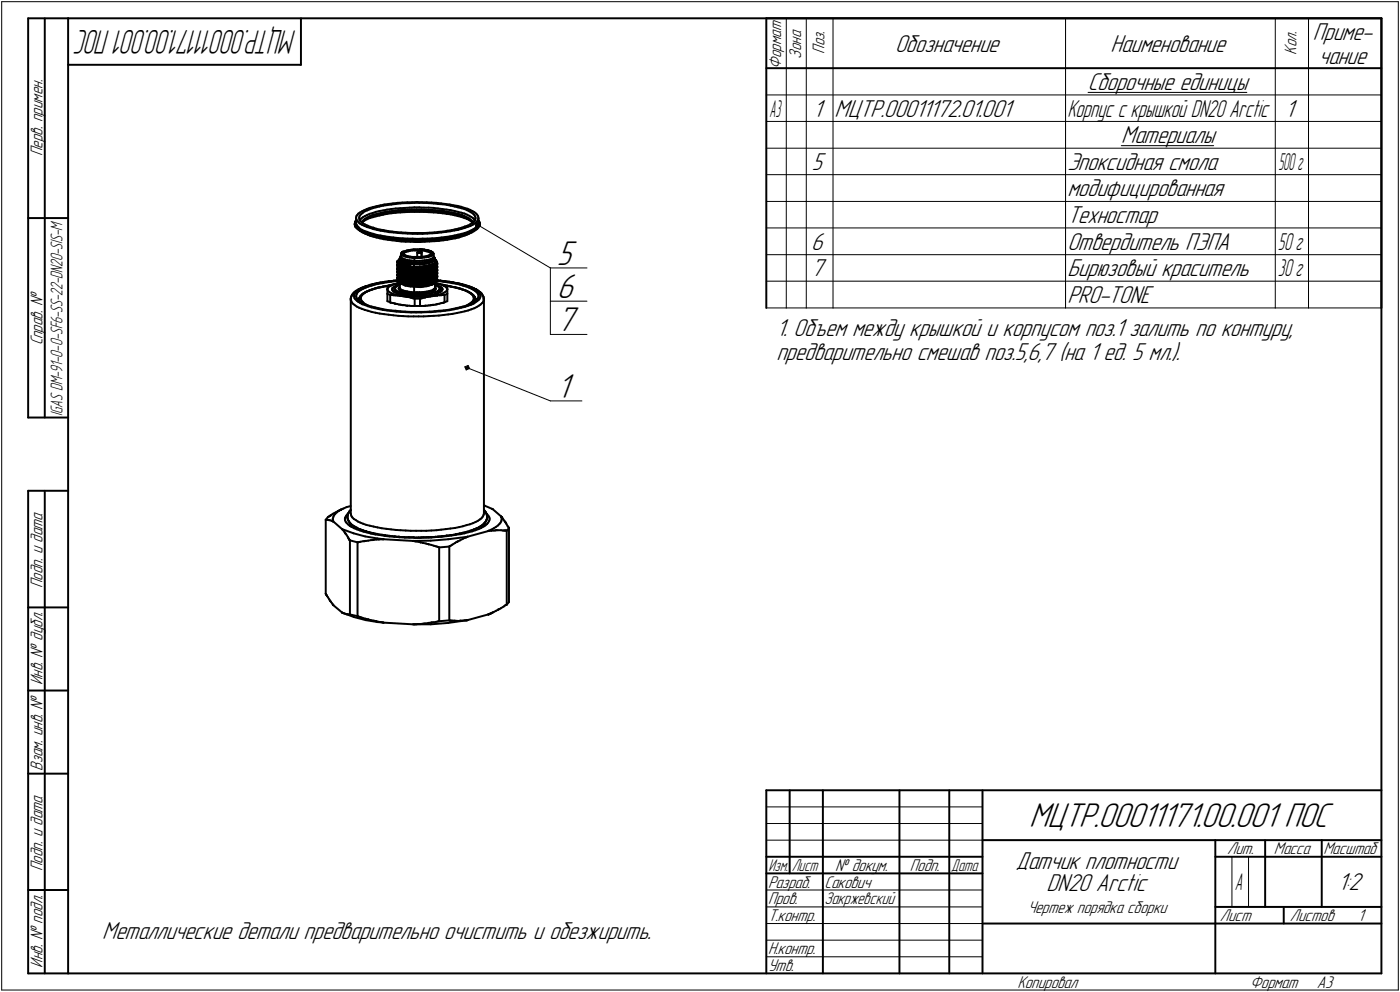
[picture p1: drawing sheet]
<svg xmlns="http://www.w3.org/2000/svg" width="421mm" height="298mm" viewBox="0 0 421 298" stroke-linecap="round" stroke-linejoin="round" font-family="sans-serif">
<defs><g id="words">
<g font-size="10.9">
<text x="167.5" y="79.5">5</text>
<text x="167.5" y="89.5">6</text>
<text x="167.5" y="99.5">7</text>
<text x="167.5" y="119.5">1</text>
<text x="309.5" y="248.5">МЦТР.00011171.00.001 ПОС</text>
</g>
<text font-size="10.6" x="89.1" y="9" transform="rotate(-180 89.1 9)">МЦТР.00011171.00.001 ПОС</text>
<g font-size="7.8">
<text x="394.9" y="12">Приме-</text>
<text x="269.2" y="15.5">Обозначение</text>
<text x="334" y="15.5">Наименование</text>
<text x="396.6" y="19.1">чание</text>
<text x="327.2" y="27">Сборочные единицы</text>
<text x="244.5" y="35">1</text>
<text x="251" y="35">МЦТР.00011172.01.001</text>
<text x="386.5" y="35">1</text>
<text x="337.2" y="43">Материалы</text>
<text x="244.2" y="51">5</text>
<text x="321" y="51">Эпоксидная смола</text>
<text x="321" y="59">модифицированная</text>
<text x="321" y="67">Техностар</text>
<text x="244" y="75">6</text>
<text x="321" y="75">Отвердитель ПЭПА</text>
<text x="244" y="83">7</text>
<text x="321" y="83">Бирюзовый краситель</text>
<text x="321" y="91">PRO-TONE</text>
<text x="233.5" y="101.1">1. Объем между крышкой и корпусом поз.1 залить по контуру,</text>
<text x="233.5" y="108.2">предварительно смешав поз.5,6,7 (на 1 ед. 5 мл.).</text>
<text x="305.5" y="261.1">Датчик плотности</text>
<text x="314.8" y="267.8">DN20 Arctic</text>
<text x="402.4" y="267.5">1:2</text>
<text x="30.7" y="282.3">Металлические детали предварительно очистить и обезжирить.</text>
</g>
<text font-size="7.6" x="321" y="35">Корпус с крышкой DN20 Arctic</text>
<g font-size="7.5">
<text x="384.3" y="75">50г</text>
<text x="384.3" y="83">30г</text>
<text x="371.3" y="267.5">А</text>
</g>
<g font-size="7.4">
<text x="231.5" y="35">А3</text>
<text x="384.5" y="51">500г</text>
</g>
<g font-size="5.4">
<text x="240.9" y="17.7" transform="rotate(-90 240.9 17.7)">Зона</text>
<text x="247.9" y="16.1" transform="rotate(-90 247.9 16.1)">Поз.</text>
<text x="389.9" y="16.4" transform="rotate(-90 389.9 16.4)">Кол.</text>
<text x="234.9" y="20.7" transform="rotate(-90 234.9 20.7)">Формат</text>
<text x="12.8" y="46.9" transform="rotate(-90 12.8 46.9)">Перв. примен.</text>
<text x="12.8" y="103.8" transform="rotate(-90 12.8 103.8)">Справ. №</text>
<text x="12.8" y="176.7" transform="rotate(-90 12.8 176.7)">Подп. и дата</text>
<text x="12.8" y="205.8" transform="rotate(-90 12.8 205.8)">Инв. № дубл.</text>
<text x="12.8" y="231.6" transform="rotate(-90 12.8 231.6)">Взам. инв. №</text>
<text x="369.1" y="256.8">Лит.</text>
<text x="383.1" y="256.8">Масса</text>
<text x="398" y="256.8">Масштаб</text>
<text x="12.8" y="261.7" transform="rotate(-90 12.8 261.7)">Подп. и дата</text>
<text x="251.2" y="261.8">№ докум.</text>
<text x="273.6" y="261.8">Подп.</text>
<text x="231" y="266.8">Разраб.</text>
<text x="248" y="266.8">Сакович</text>
<text x="231" y="271.8">Пров.</text>
<text x="248" y="271.8">Закржевский</text>
<text x="309.1" y="274.4">Чертеж порядка сборки</text>
<text x="231" y="276.8">Т.контр.</text>
<text x="366.9" y="276.8">Лист</text>
<text x="387.9" y="276.8">Листов</text>
<text x="408.4" y="276.8">1</text>
<text x="231" y="286.8">Н.контр.</text>
<text x="12.8" y="290.8" transform="rotate(-90 12.8 290.8)">Инв. № подл.</text>
<text x="231" y="291.8">Утв.</text>
<text x="306" y="296.8">Копировал</text>
<text x="376" y="296.8">Формат</text>
<text x="396" y="296.8">A3</text>
</g>
<g font-size="5.3">
<text x="18.8" y="124.9" transform="rotate(-90 18.8 124.9)">I</text>
<text x="18.8" y="124.3" transform="rotate(-90 18.8 124.3)">GAS DM-91-0-0-SF6-SS-22-DN20-SIS-M</text>
<text x="231.1" y="261.8">Изм.</text>
<text x="238.1" y="261.8">Лист</text>
<text x="286.1" y="261.8">Дата</text>
</g>
</g></defs>
<g fill="none" stroke="#000" stroke-width=".59">
<path d="M8.5 5.5v120zM8.5 5.5h12zM13.5 5.5v120zM20.5 5.5v287zM20.5 5.5h395zM20.5 19.5h70zM90.5 5.5v14zM230.5 5.5h185zM230.5 5.5v87zM415.5 5.5v87zM415.5 5.5v287zM230.5 20.5h185z"/>
<path d="M8.5 65.5h12zM106.7 67.1v.2zM106.7 67.3v.2zM106.7 67.5h.1M106.7 67.6l.1 .1zM106.8 66.9v.2zM106.8 67.1h.1M106.8 67.7h.1M106.8 67.8h.1M106.8 67.9h.1M106.8 67.1v.5zM106.8 66.6h.1"/>
<path d="M106.8 66.7h.1M106.8 66.8h.1M106.8 68h.1M106.8 68.1l.1 .1zM106.8 66.8v.3zM106.8 67.6l.2 .4zM106.9 66.5h.1M106.9 68.2h.1M107 66.4h.1M107 68.2h.1M107 68.3h.1M107 66.4l-.2 .4z"/>
<path d="M107 68l.4 .3zM107.1 65.5v1.5zM107.1 66.3h.1M107.1 65.4v.3zM107.1 65.7l.2 .4zM107.1 67v.2zM107.1 67.2l.2 .4zM107.1 68.4l.3 .3zM107.2 64.9l-.1 .5zM107.3 66.1l.2 .4zM107.3 67.6l.2 .4zM107.4 68.7l.4 .3z"/>
<path d="M107.4 68.3l.4 .4zM107.4 64.6l-.2 .3zM107.5 66.5l.4 .4zM107.5 68l.4 .3zM107.8 64.2l.5-.4zM107.8 64.2l-.4 .4zM107.8 69l.5 .4zM107.8 68.7l.5 .4zM107.9 66.9l.4 .3zM107.9 68.3l.4 .4zM108 65.4v.3zM108 65.7l.1 .4z"/>
<path d="M108.1 64.9l-.1 .5zM108.1 66.1l.3 .4zM108.3 63.8l.6-.3zM108.3 67.2l.6 .4zM108.3 68.7l.6 .4zM108.3 69.4l.6 .4zM108.3 69.1l.6 .3zM108.4 64.6l-.3 .3zM108.4 66.5l.4 .3zM108.4 66l-.2 .2zM108.7 64.3l.4-.4zM108.7 64.3l-.3 .3z"/>
<path d="M108.7 65.6l.4-.3zM108.7 65.6l-.3 .4zM108.8 66.8l.4 .3zM108.8 66.7h.1M108.9 63.5l.7-.3zM108.9 67.6l.7 .3zM108.9 69.1l.7 .3zM108.9 69.8l.7 .3zM108.9 69.4l.7 .4zM109 69.8l1 .5zM109.1 66.7l-.2 .3zM109.1 66.4l-.3 .3z"/>
<path d="M109.1 63.9l.6-.4zM109.1 65.3l.6-.4zM109.2 67.1l.6 .4zM109.3 66.5l.4-.3zM109.4 66.4l.4-.4zM109.4 66.4l-.3 .3zM109.4 66l.4-.3zM109.4 66l-.3 .4zM109.6 63.2l.7-.4zM109.6 67.9l.8 .3zM109.6 69.4l.8 .3zM109.6 70.1l.9 .3z"/>
<path d="M109.6 69.8l.9 .2zM109.7 63.5l.7-.3zM109.7 66.2l.7-.3zM109.7 64.9l.7-.3zM109.8 67.5l.8 .3zM109.8 66l.6-.3zM109.8 65.7l.6-.3zM110 70.3l.6 .2zM110.3 62.8l.9-.3zM110.4 65.7h.1M110.4 68.2l.9 .3zM110.4 63.2l.8-.3z"/>
<path d="M110.4 69.7l.9 .3zM110.4 65.9l.8-.4zM110.4 64.6l.8-.3zM110.4 65.7l.7-.3zM110.4 65.7l.8-.3zM110.4 65.4l.7-.4zM110.5 70.4l.9 .3zM110.5 70l.9 .4zM110.6 67.8l.7 .4zM110.6 70.5l.7 .4zM111.1 65.4l.7-.4zM111.1 65l.7-.3z"/>
<path d="M111.2 62.5l1-.3zM111.2 62.9l.9-.3zM111.2 65.5l.9-.2zM111.2 64.3l.9-.3zM111.2 65.4l.9-.3zM111.3 68.5l1 .3zM111.3 68.2l1 .2zM111.3 70l1 .3zM111.3 70.9l1 .2zM111.4 70.7l1 .3zM111.4 70.4l.9 .2zM111.8 65l1-.2z"/>
<path d="M111.8 64.7l1-.3zM112.1 62.6l.9-.3zM112.1 65.3l.9-.3zM112.1 64l.9-.3zM112.1 65.1l.9-.3zM112.2 62.2l1-.2zM112.3 68.8l1.1 .3zM112.3 68.4l.9 .3zM112.3 70.3l1.1 .3zM112.3 70.6l4.5 .9zM112.3 71.1l.9 .3zM112.4 71l1.1 .2z"/>
<path d="M112.8 64.8l.9-.3zM112.8 64.4l.9-.2zM113 62.3l1.1-.2zM113 65l1.1-.2zM113 63.7l1.1-.3zM113 64.8l1.1-.3zM113.2 62l1.2-.3zM113.2 68.7l1.1 .3zM113.2 71.4l1.1 .2zM113.4 69.1l1.1 .2zM113.4 70.6l1.1 .2zM113.5 71.2l1.2 .3z"/>
<path d="M113.7 64.5l1.1-.2zM113.7 64.2l1.1-.3zM114.1 62.1l1.1-.3zM114.1 64.8l1.1-.3zM114.1 63.4l1.1-.2zM114.1 64.5l1.1-.2zM114.3 69l1.1 .2zM114.3 71.6l1.1 .3zM114.4 61.7l1.2-.2zM114.5 69.3l1.2 .2zM114.5 70.8l1.2 .2zM114.7 71.5l1.3 .1z"/>
<path d="M114.8 64.3l1.1-.3zM114.8 63.9l1.1-.2zM115.2 61.8l1.2-.2zM115.2 64.5l1.2-.2zM115.2 63.2l1.2-.2zM115.2 64.3l1.2-.2zM115.4 69.2l1.3 .2zM115.4 71.9l1.3 .2zM115.6 61.5l1.2-.2zM115.7 69.5l1.3 .3zM115.7 71l1.3 .2zM115.9 64l1.3-.2z"/>
<path d="M115.9 63.7l1.3-.2zM116 71.6l1.3 .3zM116.4 61.6l1.3-.1zM116.4 64.3l1.3-.2zM116.4 63l1.3-.2zM116.4 64.1l1.3-.2zM116.7 69.4l1.2 .2zM116.7 72.1l1.2 .1zM116.8 71.5l4.4 .4zM116.8 61.3l1.4-.2zM117 69.8h1.4zM117 71.2l1.4 .2z"/>
<path d="M117.2 63.8l1.2-.1zM117.2 63.5l1.2-.2zM117.3 71.9l1.3 .1zM117.7 61.5l1.3-.2zM117.7 64.1l1.3-.2zM117.7 62.8l1.3-.1zM117.7 63.9l1.3-.1zM117.9 69.6l1.4 .2zM117.9 72.2l1.4 .2zM118.2 61.1l1.4-.1zM118.4 69.8l1.3 .2zM118.4 71.4l1.3 .1z"/>
<path d="M118.4 63.7l1.3-.2zM118.4 63.3l1.3-.1zM118.6 72l1.5 .1zM119 61.3l1.4-.2zM119 63.9l1.4-.1zM119 62.7l1.4-.1zM119 63.8l1.4-.1zM119.3 69.8h1.3zM119.3 72.4l1.3 .2zM119.5 78.7h.1M119.5 79.7h.1M119.5 79.8h.1"/>
<path d="M119.5 78.9h.1M119.5 78.8h.1M119.5 79.6h.1M119.5 79.9h.1M119.6 79.1h.1M119.5 79.1h.1M119.5 79h.1M119.6 78.7h.1M119.5 78.6h.1M119.5 78.5h.1M119.5 78.5v.2zM119.5 78.7v.1z"/>
<path d="M119.5 78.9l.1 .2zM119.6 79.9h.1M119.5 79.5h.1M119.7 79.2h.1M119.7 78.8h.1M119.6 78.5h.1M119.6 78.4h.1M119.6 79.1l.2 .1zM119.6 79.9l.1 .2zM119.6 79.4h.1M119.6 79.3h.1M119.6 61l1.4-.1z"/>
<path d="M119.8 79.2h.1M119.7 78.3l.4-.2zM119.8 78.9h.1M119.7 78.4h.1M119.7 78.3l-.2 .2zM119.7 79.3h.1M119.7 70l1.5 .1zM119.7 71.5l1.5 .1zM119.7 63.5l1.4-.1zM119.7 63.2l1.4-.1zM119.9 79.3h.1M119.9 78.9h.1"/>
<path d="M119.8 79.2l.3 .2zM120 79.3h.1M120 79h.1M119.9 79h.1M120.1 79.4h.1M120.1 79h.1M120.1 79.4l.5 .3zM120.1 78.2v.2zM120.1 78.7h.1M120.1 78.6h.1M120.1 78.5h.1M120.1 79l.1 .1z"/>
<path d="M120.1 79.4l.2 .1zM120.1 79.6h.1M120.1 79.5h.1M120.1 78h.1M120.1 78.1h.1M120.1 78.2h.1M120.1 78.3h.1M120.1 78.4h.1M120.1 72.1l1.4 .1zM120.2 79.5h.1M120.2 78.7h.1M120.2 79.7h.1"/>
<path d="M120.2 77.9h.1M120.1 77.9h.1M120.2 77.6h.1M120.2 77.7h.1M120.2 77.8v.3zM120.3 79.5h.1M120.3 78.7h.1M120.3 79.1h.1M120.3 79.8h.1M120.2 78.6h.1M120.2 78.1h.1M120.2 78.1l.1 .2z"/>
<path d="M120.2 77.8l.1 .3zM120.4 77.4h.1M120.3 77.4h.1M120.3 77.5h.1M120.4 78.8h.1M120.4 79.2h.1M120.3 79.2h.1M120.4 79.8h.1M120.3 78.7h.2zM120.3 78.3l.2 .2zM120.3 78.1l.2 .1zM120.5 77.3h.1"/>
<path d="M120.4 77.3h.1M120.4 79.5h.1M120.4 79.6h.1M120.5 78.9h.1M120.4 79.2h.2zM120.4 79.8h.2zM120.4 77.6l.2 .3zM120.4 61.1l1.4-.1zM120.4 63.8h1.4zM120.4 62.6l1.4-.1zM120.4 63.7l1.4-.1zM120.5 77.2h.1"/>
<path d="M120.5 77.1v.5zM120.5 79.6h.1M120.6 78.9h.1M120.5 78.7h.1M120.5 77.6l.1 .1zM120.5 78.5l.3 .2zM120.5 77l.1 .3zM120.5 77.3l-.1 .3zM120.5 78.2l.3 .2zM120.6 79.6l.1 .1zM120.6 79.7h.1M120.6 78.9l.1 .1z"/>
<path d="M120.6 79.2h.1zM120.6 79.9h.1M120.6 78.8h.1M120.6 77.9l1.4 .7zM120.6 77.7l.1 .3zM120.6 77.3l.1 .2zM120.6 76.2l-.1 .8zM120.7 76.1h.1M120.6 79.7l.2 .1zM120.6 79.9l.2 .1zM120.6 78.8l.2 .1zM120.6 76.2h.1"/>
<path d="M120.6 76.3l.1 .2zM120.6 69.8l1.4 .1zM120.6 72.6h1.4zM120.7 76h.1M120.7 79.7l.2 .1zM120.8 79h.1M120.7 79.2h.2zM120.7 78l.3 .1zM120.7 77.5l.3 .1zM120.7 76.5l.1 .1zM120.9 75.9h.1M120.8 75.9h.1"/>
<path d="M120.8 79.8h.2zM120.9 79.1h.1M120.8 79.1h.1M120.8 78.9l.2 .1zM120.8 78.7l.4 .2zM120.8 76.2l.2 .2zM120.8 76.6l.4 .3zM120.8 78.4l.4 .2zM121 75.8h.1M120.9 75.8h.1M120.9 79.8h.3zM120.9 79.1h.2z"/>
<path d="M121 79.2h.1M120.9 76l-.1 .2zM121.1 79.8h.1M121 79.2l.2 .1zM121 79h.1M121 78.1l.4 .2zM121 76.5l1.4 .5zM121 77.6l.4 .2zM121 75.9l-.1 .1zM121 76.4h.1M121 60.9l1.5-.1zM121.2 75.7h.1"/>
<path d="M121.1 75.7h.1M121.2 79.8h.1M121.1 79.1l.1 .1zM121.1 79.1h.1M121.1 63.4l1.4-.1zM121.1 63.1l1.4-.1zM121.2 79.8l.1 .1zM121.2 79.1l.2 .1zM121.2 76v.2zM121.2 76.2v.2zM121.2 76.9l.3 .1zM121.2 70.1l1.4 .1z"/>
<path d="M121.2 71.6l1.4 .1zM121.2 75.6h.1M121.2 79.8h.2zM121.3 79.2h.1M121.2 79.3h.3zM121.2 76.4l.3 .1zM121.2 78.9l.6 .2zM121.3 75.6h.1M121.2 75.6l-.2 .3zM121.2 78.6l.6 .1zM121.2 71.9l4.5 .2zM121.3 79.9l.2 .1z"/>
<path d="M121.3 79.2h.3zM121.3 75.6l1.1-.3zM121.3 75.9l-.1 .1zM121.3 76.3l.1 .2zM121.4 79.8l.4 .1zM121.4 79.2h.3zM121.4 78.3l.5 .2zM121.4 77.8l.5 .2zM121.4 76.1l-.1 .2zM121.6 79.4h.1M121.5 75.7l.4-.2zM121.5 75.7l-.2 .2z"/>
<path d="M121.5 76.5l.3 .2zM121.5 77l.5 .1zM121.5 72.2l1.4 .1zM121.6 79.2l.2 .1zM121.7 79.4h.1M121.6 75.9l.3-.1zM121.6 75.9l-.2 .2zM121.7 79.4h.3zM121.7 79.2h.1M121.8 79.9h.3zM121.8 79.3h.1zM121.8 79.2h.1z"/>
<path d="M121.8 61h1.4zM121.8 63.8l1.4-.1zM121.8 62.5l1.4-.1zM121.8 63.6l1.4-.1zM121.8 76.7l.5 .2zM121.8 79.1l.6 .1zM121.8 78.7l.6 .2zM122 79.3h.1M121.9 79.2l.3 .1zM121.9 78.5l.6 .1zM121.9 75.5l.4-.1zM121.9 78l.6 .1z"/>
<path d="M121.9 75.8l.4-.2zM122 79.3l.3 .1zM122 79.4l.3 .1zM122 78.6l1.5 .2zM122 77.1l.6 .2zM122 69.9l1.4 .1zM122 72.6h1.4zM122.1 79.9h.1M122.2 79.9h.1M122.2 79.3l.3 .1zM122.3 79.4h.1zM122.3 79.5h.1z"/>
<path d="M122.3 76.9l.5 .1zM122.3 75.4l.6-.1zM122.3 75.6l.6-.1zM122.4 79.4h.2zM122.5 79.5h.1M122.4 75.3l2-.4zM122.4 77l1.6 .3zM122.4 79.2h.7zM122.4 78.9l.7 .1zM122.5 79.5h.2zM122.5 79.4h.1M122.5 78.6l.7 .1z"/>
<path d="M122.5 78.1l.7 .1zM122.5 60.8h1.5zM122.5 63.3l1.4-.1zM122.5 63l1.4-.1zM122.7 79.4h.1M122.6 79.4h.1M122.6 77.3l.6 .1zM122.6 70.2l1.5 .1zM122.6 71.7h1.5zM122.7 79.4l.2 .1zM122.7 79.5h.2zM122.8 79.4l.3 .1z"/>
<path d="M122.8 77l.6 .1zM122.9 79.5h.1zM122.9 75.3l.5-.2zM122.9 75.5l.5-.1zM122.9 79.5h.2zM122.9 72.3h1.6zM123 79.5h.2zM123.1 79.5h.2zM123.1 79.2l.7 .1zM123.1 79l.7 .1zM123.3 79.5h.1M123.2 78.7l.7 .1z"/>
<path d="M123.2 78.2l.7 .1zM123.2 77.4l.8 .1zM123.2 61h1.4zM123.2 63.7h1.4zM123.2 62.4l1.4-.1zM123.2 63.5h1.4zM123.4 79.5h.1M123.4 77.1l.6 .1zM123.4 75.1h.7zM123.4 75.4l.6-.1zM123.4 70h1.5zM123.4 72.6l1.5 .1z"/>
<path d="M123.5 78.8l1.1 .1zM123.8 79.3l.7 .1zM123.8 79.1h.7zM123.9 78.8h.7zM123.9 78.3l.7 .1zM123.9 63.2h1.4zM123.9 62.9h1.4zM124 77.5l.6 .1zM124 60.8l1.4-.1zM124 77.3h.7zM124 77.2h.7zM124 75.3h.8z"/>
<path d="M124.1 75.1l.7-.1zM124.1 70.3h1.5zM124.1 71.7l1.5 .1zM124.4 74.9h1.9zM124.5 72.3h1.4zM124.5 79.4v.8zM124.5 79.4h.9zM124.5 79.1v.3zM124.5 79.1l.9 .1zM124.6 78.4h.8zM124.6 77.6v.8zM124.6 78.9l-.1 .2z"/>
<path d="M124.6 78.9l1.8 .1zM124.6 78.8l.8 .1zM124.6 78.4v.4zM124.6 77.6h.8zM124.6 61h1.5zM124.6 63.7h1.5zM124.6 62.3h1.5zM124.6 63.5h1.5zM124.7 77.3l-.1 .3zM124.7 77.3l1.8 .1zM124.7 77.2h.8zM124.8 75h.8z"/>
<path d="M124.8 75.3h.7zM124.9 70h1.4zM124.9 72.7h1.4zM125.3 63.2h1.4zM125.3 62.9h1.4zM125.4 79.4h.8zM125.4 78.4h.8zM125.4 78.9l.8-.1zM125.4 77.6h.8zM125.4 79.2h.8zM125.4 60.7l1.5 .1zM125.5 75.9v1.3z"/>
<path d="M125.5 77.2h.7zM125.5 75.3h.7zM125.6 75h.6zM125.6 75.9h.1M125.6 70.3h1.5zM125.6 71.8l1.5-.1zM125.6 75.7h.1M125.6 75.9l.2 .1zM125.6 75.7v.2zM125.7 75.6h.1M125.7 75.7h.1M125.7 75.7l-.1 .2z"/>
<path d="M125.7 72.1l4.5-.2zM125.8 75.5h.4zM125.8 75.8h.1M125.8 76h.2zM125.8 75.5l-.1 .2zM125.9 75.8h.2zM125.9 72.3h1.5zM126 76h.2zM126.1 75.8h.1zM126.1 61h1.4zM126.1 63.7h1.4zM126.1 62.3l1.4 .1z"/>
<path d="M126.1 63.5h1.4zM126.2 79.4h.7zM126.2 77.2h.7zM126.2 77.6l.7-.1zM126.2 79.2l.7-.1zM126.2 78.4l.8-.1zM126.2 78.8h.8zM126.2 75l.7 .1zM126.2 75v.3zM126.2 75.3h.7zM126.2 75.5l.4 .1zM126.2 75.3v.2z"/>
<path d="M126.2 75.8h.1M126.2 76h.3zM126.4 74.9h.1M126.3 75.8h.2zM126.3 74.9l.8 .1zM126.3 70h1.5zM126.3 72.7l1.5-.1zM126.4 74.9h.2zM126.4 79l1.8-.3zM126.5 77.4l1.8-.4zM126.5 75.8h.1M126.5 75.7l.2 .2z"/>
<path d="M126.5 76l.2-.1zM126.5 75.7h.1M126.6 74.9h.1zM126.6 75.6h.1M126.7 75.6h.1M126.7 75.9h.1M126.7 74.9h.2zM126.7 75.7h.1M126.7 75.9v1.3zM126.7 63.2l1.5 .1zM126.7 62.9l1.5 .1zM126.8 75.8v1.4z"/>
<path d="M126.8 75.8l-.1 .1zM127 75h.1M126.9 79.4l.8-.1zM126.9 75.1h.7zM126.9 77.2l.6-.1zM126.9 75.3l.7 .1zM126.9 77.5l.7-.1zM126.9 79.1l.8-.1zM126.9 60.8h1.5zM127 75h.3zM127 78.3l.7-.1zM127 78.8l.7-.1z"/>
<path d="M127.1 75l.7 .1zM127.1 70.3l1.4-.1zM127.1 71.7h1.4zM127.3 75h.1zM127.5 75h.1M127.4 72.3l1.5-.1zM127.6 75h.1M127.5 77.1l.7-.1zM127.5 61h1.4zM127.5 63.7l1.4 .1zM127.5 62.4h1.4zM127.5 63.5l1.4 .1z"/>
<path d="M127.7 75h.1M127.6 75.1l.6 .2zM127.6 75.4l.6 .1zM127.6 77.4l.7-.1zM127.7 75l.1 .1zM127.7 79.3l.7-.1zM127.7 78.2l.7-.1zM127.7 78.7h.7zM127.7 79l.7-.1zM127.8 75.1l.6 .1zM127.8 70l1.4-.1zM127.8 72.6h1.4z"/>
<path d="M127.8 75.1h.3zM127.9 79.9h.5zM128.2 75.1h.1M128.3 75.2h.1M128.2 78.7l1.8-.6zM128.2 75.3l.5 .1zM128.2 77l.5-.1zM128.2 75.5l.5 .1zM128.2 63.3l1.3 .1zM128.2 63l1.3 .1zM128.3 75.2h.1zM128.3 77l1.7-.5z"/>
<path d="M128.3 77.3l.6-.1zM128.4 79.2l.6-.1zM128.4 78.1h.5zM128.4 78.7l.5-.2zM128.4 78.9l.6-.1zM128.4 75.2l.5 .2zM128.4 60.8l1.4 .1zM128.4 75.2h.2zM128.4 79.9l.5-.1zM128.5 70.2l1.5-.1zM128.5 71.7l1.5-.1zM128.6 75.2l.2 .1z"/>
<path d="M128.6 79.9h.3zM128.7 75.4l.5 .1zM128.7 76.9l.4-.2zM128.7 75.6l.4 .2zM128.8 75.3l.2 .1zM128.9 77.2l.5-.2zM128.9 72.2l1.4-.1zM128.9 79.8h.1M129 79.8h.1M128.9 78.1l.6-.2zM128.9 78.5l.6-.2zM128.9 75.4h.6z"/>
<path d="M128.9 61l1.5 .1zM128.9 63.8h1.5zM128.9 62.4l1.5 .1zM128.9 63.6l1.5 .1zM129 75.4h.2zM129 79.8h.2zM129 79.1l.5-.2zM129.1 79.8h.1M129 78.8l.5-.1zM129.1 79.8h.3zM129.1 76.7l.4-.1zM129.1 75.8l.3 .1z"/>
<path d="M129.3 75.4h.1M129.2 79.8l.3-.2zM129.2 75.5l.3 .2zM129.2 69.9l1.4-.1zM129.2 72.6l1.4-.1zM129.3 75.4h.2zM129.5 79.8h.1M129.4 75.9l.2 .2zM129.4 77l.4-.1zM129.5 75.4l.1 .1zM129.5 79.9h.1M129.5 77.9l.4-.2z"/>
<path d="M129.5 78.3l.4-.2zM129.5 75.4l.3 .3zM129.5 79.6h.3zM129.5 78.9l.5-.2zM129.6 79.7h.1M129.5 79.7h.1M129.6 79.9h.1M129.5 75.7l.2 .2zM129.6 76.5h.1M129.5 78.7l.5-.2zM129.5 63.4l1.4 .1zM129.5 63.1l1.4 .1z"/>
<path d="M129.7 75.6h.1M129.7 79.7h.1M129.7 79.9h.1M129.6 76.1v.2zM129.6 76.3v.2zM129.7 75.6l.2 .1zM129.7 79.7l.3-.2zM129.7 79.9l.4 .4zM129.8 79.8h.1M129.7 79.8h.1M129.7 79.7v.2zM129.7 75.9l.2 .1z"/>
<path d="M129.7 76.4l-.2 .2zM129.8 79.6h.1M129.9 79.8h.1M129.9 79.6h.1M129.8 76.2l-.1 .2zM129.8 76.9l.2-.2zM129.8 75.7l.2 .2zM129.8 60.9l1.4 .1zM130 75.7h.1M129.9 79.5h.1M129.9 79.8h.1zM129.9 77.7l.3-.2z"/>
<path d="M129.9 79.6l.2-.1zM129.9 78.1l.3-.1zM129.9 76l-.1 .2zM130 75.8h.1M130 79.5h.1M130 78.1l.5-.2zM130 70.1l1.4-.1zM130 71.6l1.4-.1zM130.1 75.9h.1M130 78.7l.4-.1zM130.1 79.8h.1M130 76.7l.3-.2z"/>
<path d="M130 78.5l.4-.2zM130 75.9l.1 .1zM130.2 75.9h.1M130.1 79.4h.1M130.2 79.7h.1M130.1 79.7h.1M130.1 76v.2zM130.1 76.2l-.1 .3zM130.3 76h.1M130.2 79.4l.2-.1zM130.3 79.4h.1M130.2 79.4h.1"/>
<path d="M130.2 71.9l4.5-.5zM130.3 76.1h.1M130.3 79.6l.2-.1zM130.3 79.6h.1M130.3 76.2h.1M130.4 79.3h.1M130.3 79.3h.1M130.3 72.1h1.4zM130.4 76.2l.1 .8zM130.4 79.3l.2-.1zM130.4 78.6l.2-.2zM130.4 77.3l-.2 .2z"/>
<path d="M130.5 79.3h.1M130.4 77.8l-.2 .2zM130.4 76.2h.1M130.4 76.3l-.1 .2zM130.4 61.1l1.3 .2zM130.4 63.8l1.3 .1zM130.4 62.5l1.3 .2zM130.4 63.7l1.3 .1zM130.6 77.2h.1M130.5 77.1v.5zM130.5 79.2h.1M130.6 79.5h.1"/>
<path d="M130.5 77h.1M130.5 77.1l-.1 .2zM130.5 77.6l-.1 .2zM130.5 77.3l.1 .3zM130.6 77.4h.1M130.6 77.3h.1M130.6 79.2h.1zM130.6 79.4h.1M130.6 77.6l-.1 .3zM130.7 77.5h.1M130.6 78.1l-.2 .2zM130.6 69.8l1.4-.1z"/>
<path d="M130.6 72.5l1.4-.1zM130.8 77.6h.1M130.7 77.6h.1M130.7 79.2h.1M130.8 79.2h.1M130.7 79.3h.1M130.8 77.9l.2 .2zM130.8 77.8h.1M130.8 77.7h.1M130.8 77.8v.3zM130.8 79.1h.1M130.8 78.1v.1z"/>
<path d="M130.8 78.2l-.2 .2zM130.8 79.9h.1M130.8 77.9l-.2 .2zM130.9 79l.2-.1zM130.9 79.9l.2-.1zM130.9 79.1l-.1 .1zM130.9 63.5l1.3 .1zM130.9 63.2h1.3zM131.1 78.1h.1M131 78.9h.1M131 79h.1M131.1 78.2h.1"/>
<path d="M131.1 79.8h.1M131.1 79.9h.1M131.1 78.7v.2zM131.1 78.7h.1M131.2 78.3h.1M131.1 78.3h.1M131.1 79.8l.2-.2zM131.2 78.7h.1M131.2 78.5v.2zM131.2 78.3v.2zM131.3 79.8h.1M131.2 79.8h.1"/>
<path d="M131.3 78.7h.1M131.2 61l1.5 .1zM131.4 79.6h.1M131.3 79.7h.1M131.3 79.6h.1M131.4 78.8h.1M131.3 78.8h.1M131.4 78.8l.1 .2zM131.4 79.8h.1M131.4 70l1.4-.2zM131.4 71.5l1.4-.1zM131.5 79.2v.1z"/>
<path d="M131.5 79.3h.1M131.5 79.4h.1M131.5 79.5h.1M131.5 79.3l-.1 .2zM131.5 79.2h.1M131.5 79.1h.1M131.5 79.9h.1M131.7 61.3l1.4 .1zM131.7 72.1l1.4-.2zM131.7 63.9l1.4 .2zM131.7 62.7l1.4 .1zM131.7 63.8l1.4 .1z"/>
<path d="M132 69.7l1.3-.1zM132 72.4l1.3-.2zM132.2 63.6l1.3 .2zM132.2 63.2l1.3 .2zM132.7 61.1l1.2 .2zM132.8 69.8l1.3-.1zM132.8 71.4l1.3-.2zM133.1 61.4l1.3 .2zM133.1 71.9l1.4-.2zM133.1 64.1l1.3 .2zM133.1 62.8l1.3 .2zM133.1 63.9l1.3 .2z"/>
<path d="M133.3 69.6l1.2-.3zM133.3 72.2l1.2-.1zM133.5 63.8l1.3 .2zM133.5 63.4l1.3 .3zM133.9 61.3l1.4 .2zM134.1 69.7l1.3-.2zM134.1 71.2l1.3-.2zM134.4 61.6l1.2 .2zM134.4 64.3l1.2 .1zM134.4 63l1.2 .2zM134.4 64.1l1.2 .2zM134.5 71.7l1.2-.2z"/>
<path d="M134.5 69.3l1.3-.1zM134.5 72.1l1.3-.3zM134.7 71.4l4.4-.9zM134.8 64l1.1 .2zM134.8 63.7l1.1 .1zM135.3 61.5l1.2 .2zM135.4 69.5l1.3-.2zM135.4 71l1.3-.2zM135.6 61.8l1.1 .3zM135.6 64.4l1.1 .3zM135.6 63.2l1.1 .2zM135.6 64.3l1.1 .2z"/>
<path d="M135.7 71.5l1.3-.2zM135.8 69.2l1.1-.3zM135.8 71.8l1.1-.2zM135.9 64.2l1.1 .2zM135.9 63.8l1.1 .3zM136.5 61.7l1.2 .2zM136.7 69.3l1.1-.2zM136.7 70.8l1.1-.3zM136.7 62.1l1.1 .2zM136.7 64.7l1.1 .2zM136.7 63.4l1.1 .3zM136.7 64.5l1.1 .3z"/>
<path d="M136.9 68.9l1.1-.2zM136.9 71.6l1.1-.2zM137 71.3l1.1-.2zM137 64.4l1 .3zM137 64.1l1 .2zM137.7 61.9l1 .2zM137.8 69.1l1.1-.4zM137.8 62.3l1 .3zM137.8 70.5l1.1-.2zM137.8 64.9l1 .3zM137.8 63.7l1 .2zM137.8 64.8l1 .2z"/>
<path d="M138 68.7l.9-.3zM138 71.4l.9-.4zM138 64.7l.9 .2zM138 64.3l.9 .3zM138.1 71.1l1-.3zM138.7 62.1l1 .4zM138.8 62.6l.9 .2zM138.8 65.2l.9 .3zM138.8 63.9l.9 .3zM138.8 65l.9 .4zM138.9 68.7l.9-.2zM138.9 70.3l.9-.3z"/>
<path d="M138.9 68.4l.9-.3zM138.9 71l.9-.2zM138.9 64.9l.8 .4zM138.9 64.6l.8 .3zM139.1 70.8l1-.3zM139.1 70.5h.1M139.1 70.4l1-.2zM139.7 62.5l.9 .2zM139.7 62.8l.8 .4zM139.7 65.5l.8 .3zM139.7 64.2l.8 .3zM139.7 65.3l.7 .3z"/>
<path d="M139.7 65.4l.8 .2zM139.7 64.9l.7 .4zM139.8 68.5l.9-.3zM139.8 68.1l.8-.3zM139.8 70l.9-.3zM139.8 70.8l.8-.4zM140.1 70.5l.9-.3zM140.1 70.2l.9-.4zM140.4 65.6l.7 .4zM140.4 65.3l.7 .3zM140.5 63.2l.6 .3zM140.5 65.8l.6 .3z"/>
<path d="M140.5 64.5l.6 .4zM140.5 65.6l.2 .1zM140.6 62.7l.8 .4zM140.6 67.8l.7-.3zM140.6 70.4l.4-.1zM140.7 68.2l.8-.3zM140.7 69.7l.8-.4zM141 70.3l1.1-.5zM141 70.2l.8-.4zM141 69.8l.8-.3zM141.1 66l.4 .3zM141.1 65.6l.4 .4z"/>
<path d="M141.1 63.5l.6 .3zM141.1 66.1l.6 .4zM141.1 64.9l.6 .3zM141.3 67.5l.5-.4zM141.4 63.1l.7 .3zM141.5 67.9l.7-.3zM141.5 69.3l.7-.3zM141.5 66.3l.4 .3zM141.5 66l.4 .3zM141.7 63.8l.5 .4zM141.7 65.2l.5 .3zM141.8 67.1l.5-.3z"/>
<path d="M141.8 69.8l.7-.3zM141.8 69.5l.7-.3zM141.9 66.6l.2 .4zM141.9 66.3l.3 .3zM142.1 63.4l.6 .4zM142.2 67.6l.5-.5zM142.2 69l.5-.3zM142.2 66.6v.2zM142.2 64.2l.4 .3zM142.2 65.5l.4 .4zM142.5 69.5l.5-.3zM142.5 69.2l.5-.4z"/>
<path d="M142.6 64.5l.2 .4zM142.6 65.9l.2 .3zM142.7 63.8l.5 .4zM142.7 66.4l-.4 .4zM142.7 67.1l.5-.3zM142.7 68.7l.5-.4zM142.8 64.9l.2 .4zM142.9 66l-.2 .4zM143 65.6l-.1 .4zM143 65.3v.3zM143 69.2l.5-.4zM143 68.8l.5-.3z"/>
<path d="M143.2 64.2l.3 .3zM143.2 66.8l.3-.3zM143.5 64.5l.3 .4zM143.5 67.9l-.3 .4zM143.8 64.9v.4zM143.8 66l-.3 .5zM143.8 67.6l-.3 .3zM143.8 65.7v.3zM143.8 65.3v.4zM143.8 67.1v.5zM143.8 68.4l-.3 .4zM143.8 68.1l-.3 .4z"/>
<path d="M143.9 65.5v1.5zM143.9 67l-.1 .1zM143.9 66.4h.1M144 66.4h.1M144.1 66.5h.1M144 66.5h.1M144 68.2l-.2 .2zM144 66.4l.2 .7zM144.1 68h.1M144.1 66.5l.1 .2zM144.1 67.7l-.3 .4zM144.2 68h.1"/>
<path d="M144.2 67.9h.1M144.2 67.8h.1M144.3 66.9h.1M144.2 66.7v.2zM144.2 67.1l-.1 .6zM144.3 67.7h.1M144.3 67.6h.1M144.3 67.4v.2zM144.3 67.4h.1M144.3 67.3h.1M144.3 67.2h.1M144.3 67v.1z"/>
<path d="M144.3 67h.1M105.5 89.6h.1M105.5 89.7h.1M105.5 89.8h.1M105.5 89.9v64.4zM105.5 90.2l.2 .3zM105.5 89.9v.3zM105.6 89.2v.2zM105.6 89.4l-.1 .2zM105.7 89.2h.1M105.7 90.5l.1 .4zM105.7 88.8v.2z"/>
<path d="M105.7 89v.2zM105.8 88.6h.1M105.8 88.7h.1M105.8 90.9l.5 .5zM105.9 88.6h.1M106.2 88.3h.1M106.1 88.3h.1M106.1 88.4l-.2 .2zM106.2 88.2h.1M106.3 91.4l.4 .3zM106.3 88.1l-.1 .1zM106.4 88h.1"/>
<path d="M106.5 87.9h.1M106.5 88.8v.4zM106.5 89.2l.1 .4zM106.6 87.8h.1M106.6 88.4l-.1 .4zM106.6 89.6l.2 .3zM106.7 91.7l.6 .4zM106.8 87.6l.2-.1zM106.8 87.6l-.2 .2zM106.8 88l.5-.4zM106.8 88l-.2 .4zM106.8 89.9l.5 .4z"/>
<path d="M107.1 87.5h.1M107.2 87.4h.1M107.1 87.4h.1M107.1 89l.1 .3zM107.2 87.4l.2-.2zM107.2 88.6l-.1 .4zM107.2 89.3l.2 .4zM107.3 87.6l.4-.3zM107.3 90.3l.4 .4zM107.3 92.1l.6 .4zM107.4 88.2l-.2 .4zM107.4 89.7l.2 .4z"/>
<path d="M107.4 87.2l.2-.1zM107.6 87.8l.4-.3zM107.6 87.8l-.2 .4zM107.6 90.1l.4 .4zM107.7 87h.1M107.7 87.3l.6-.4zM107.7 90.7l.6 .3zM107.7 90.2l.2-.2zM107.9 87h.1M107.8 87h.1M107.9 87l.2-.1zM107.9 92.5l.9 .3z"/>
<path d="M108 89.7h.1M108 89.7v.2zM108 89.9v.2zM108 90.1h.1M108 90.2v.2zM108 87.5l.5-.4zM108 90.5l.5 .3zM108 89.6l-.4 .5zM108 90.5h.1M108.1 89.5l-.1 .2zM108.1 86.9l.3-.2zM108.2 89.2h.1"/>
<path d="M108.2 89.3h.1M108.2 89.4h.1M108.3 89.2h.1M108.3 86.9l.7-.4zM108.3 91l.7 .4zM108.4 89l-.1 .2zM108.5 88.9h.1M108.5 86.6h.1M108.5 86.6l.4-.2zM108.5 87.1l.7-.3zM108.5 90.8l.7 .4zM108.5 89.4v.4z"/>
<path d="M108.5 89.8l.1 .4zM108.6 88.7l-.1 .2zM108.6 89.1l-.1 .3zM108.6 90.2l.3 .3zM108.9 88.6h.1M108.8 88.6l-.2 .1zM108.8 92.8l.9 .3zM108.9 88.5l.2-.2zM108.9 88.5h.1M108.9 86.4h.2zM108.9 88.7l-.3 .4zM108.9 90.5l.3 .3z"/>
<path d="M109 86.5l.8-.3zM109 91.4l.8 .3zM109.1 88.3l.1-.1zM109.1 86.4l.2-.1zM109.2 86.8l.8-.4zM109.2 91.2l.8 .3zM109.2 90.8l.4 .5zM109.4 88.1h.1M109.3 88.1h.1M109.4 86.3h.1M109.3 88.3l.4-.3zM109.3 88.3l-.4 .4z"/>
<path d="M109.4 88.1l.2-.1zM109.4 86.3l.3-.2zM109.6 88l.2-.1zM109.6 91.3l.6 .3zM109.7 86.1l.3-.1zM109.7 88l.6-.4zM109.7 93.1l1 .3zM109.8 86.2l.9-.3zM109.8 91.7l.9 .3zM110 87.8h.1M109.9 87.8h.1M110 87.7l.2-.1z"/>
<path d="M110 87.7h.1M110 86l.2-.1zM110 86.4l.8-.3zM110 91.5l.8 .4zM110.2 85.9h.1M110.2 87.6l.3-.1zM110.3 85.9h.1M110.2 91.6l.4 .2zM110.3 85.9h.4zM110.3 87.6l.7-.2zM110.7 87.5h.1M110.6 87.5h.1"/>
<path d="M110.7 87.5l.3-.2zM110.7 85.9l.3-.1zM110.7 85.9l1-.3zM110.7 92l1 .4zM110.7 93.4l1.1 .3zM110.8 86.1l1-.2zM110.8 91.9l1 .2zM111 87.3l.3-.1zM111 85.8l.2-.1zM111 87.4l.8-.4zM111.3 85.7h.1M111.3 85.6l.4-.1z"/>
<path d="M111.3 85.6h.1M111.4 87.1h.1M111.3 87.1h.1M111.4 87.1l.4-.1zM111.7 85.5l.3-.1zM111.7 85.6l1.1-.3zM111.7 92.4l1.1 .2zM111.8 87h.2zM111.8 85.9l1-.4zM111.8 92.1l1 .3zM111.8 93.7l1.1 .3zM111.8 87l.9-.2z"/>
<path d="M112 87l.2-.1zM112 85.4h.2zM112.3 86.9h.1M112.4 86.9h.1M112.4 85.3h.1M112.3 85.3h.1M112.4 86.9l.2-.2zM112.4 85.3h.3zM112.6 86.7l.3-.1zM112.7 85.3l.4-.1zM112.7 86.8l1-.4zM112.8 85.5l1.1-.2z"/>
<path d="M112.8 92.4l1.1 .2zM112.8 85.3l1.1-.2zM112.8 92.6l1.1 .3zM112.9 86.6h.2zM112.9 94l1.3 .2zM113.2 86.6h.1M113.1 85.2h.2zM113.3 86.5h.1M113.2 86.5h.1M113.3 86.5l.3-.1zM113.5 85.1h.1M113.4 85.1h.1"/>
<path d="M113.5 85.1l.4-.1zM113.6 86.4h.4zM113.7 86.4l1.1-.1zM113.9 85l.3-.1zM113.9 85.3l1.2-.2zM113.9 92.6l1.2 .3zM113.9 85.1l1.2-.3zM113.9 92.9l1.2 .2zM114 86.4h.1zM114.2 86.4h.1M114.2 86.4l.4-.1zM114.2 84.9h.3z"/>
<path d="M114.2 94.2l1.3 .2zM114.6 84.9h.1M114.6 86.3l.4-.1zM114.6 84.9l.5-.1zM114.8 86.3l1.1-.3zM115 86.2l.1-.1zM115.1 84.8h.4zM115.1 85.1l1.2-.3zM115.1 92.9l1.2 .2zM115.2 86.1h.1M115.1 84.8l1.3-.1zM115.1 93.1l1.3 .2z"/>
<path d="M115.3 86.1h.1M115.3 86.1l.5-.1zM115.5 84.8h.2zM115.5 94.4l1.3 .2zM115.8 84.7h.1M115.7 84.7h.1M115.8 86l.4-.1zM115.8 84.7h.5zM115.9 86l1.1-.1zM116.2 85.9h.1zM116.4 85.9h.1M116.3 84.7l.5-.1z"/>
<path d="M116.3 84.8l1.3-.1zM116.3 93.1l1.3 .2zM116.5 85.9h.1M116.4 84.7l1.4-.2zM116.4 93.3l1.4 .2zM116.5 85.9h.2zM116.5 87l.1 .2zM116.5 88.3l.8 .3zM116.5 87v1.3zM116.5 88.3v2.2zM116.5 90.5l.8 .3zM116.5 86.1l.8-.4z"/>
<path d="M116.5 86.1v.9zM116.6 87.2l.2 .3zM116.6 86.7l-.1 .3zM116.7 85.9h.1zM116.8 84.6l.1-.1zM116.8 87.5l.2 .2zM116.8 86.4l-.2 .3zM116.9 85.9h.1M116.8 94.6l1.5 .1zM117 85.9h.1M117 84.5h.1M117.1 84.5h.1"/>
<path d="M117 87.7l.4 .3zM117 86.1l-.2 .3zM117 86.1l.4-.2zM117.2 85.8h.1M117.1 85.8h.1M117.1 84.5h.5zM117.4 90.9h.1M117.3 88.6v2.2zM117.4 88.6h.1M117.3 85.7l.5-.1zM117.5 90.9h.1M117.5 88.6h.1"/>
<path d="M117.4 88l.5 .2zM117.4 85.9l.5-.2zM117.5 90.9l.4 .1zM117.5 88.6h.4zM117.6 84.5l.4-.1zM117.6 84.7l1.4-.2zM117.6 93.3l1.4 .1zM117.8 85.6l.2-.1zM117.8 84.5l1.4-.2zM117.8 93.5l1.4 .1zM117.9 91l.5 .1zM117.9 88.6l.5 .1z"/>
<path d="M117.9 88.2l.7 .3zM117.9 85.7l.7-.3zM117.9 87l.1 .3zM117.9 86.8v.2zM118 84.4h.3zM118 87.3l.3 .2zM118 86.5l-.1 .3zM118 86.5l.3-.1zM118 85.5l.4-.1zM118.4 84.4h.1M118.3 87.5l.3 .3zM118.3 86.4l.3-.3z"/>
<path d="M118.3 94.7l1.5 .2zM118.4 91.1l.3 .1zM118.4 88.7h.3zM118.4 85.4l.5-.1zM118.5 84.3h.1M118.4 84.3h.1M118.5 84.3h.5zM118.6 88.5l.7 .1zM118.6 85.4l.7-.1zM118.6 87.8l.4 .2zM118.6 86.1l.5-.2zM118.6 86.9h.1"/>
<path d="M118.7 86.9v.3zM118.8 91.3h.1M118.8 88.7h.1M118.8 87.1h.1M118.7 87h.1M118.7 86.8h.1M118.7 86.7h.1M118.7 86.6h.1M118.7 87.2l-.3 .4zM118.8 87.5h.1M118.7 87.4h.1M118.7 87.3h.1"/>
<path d="M118.9 91.3h.1M118.9 88.7h.1M118.9 87.3h.1M118.8 87.2h.1M118.8 86.6h.1M118.8 86.5h.1M118.8 86.7v.3zM118.8 87l.2 .1zM118.8 87.5l.1 .1zM119 91.3h.1M119 88.7h.1M118.9 85.3l.5-.1z"/>
<path d="M119 87.3h.1M118.9 86.4l-.1 .3zM118.9 87.6l.1 .1zM118.9 86.4h.1M119 84.3h.2zM119 91.3l.5 .1zM119 88.7l.5 .1zM119 87.3v.2zM119 87.1l.2 .3zM119 84.5l.7-.1zM119 93.4l1.4 .2zM119 88l.6 .2z"/>
<path d="M119 87.5h.2zM119.1 87.7h.1M119.1 85.9l.5-.2zM119.2 87.8h.1M119.2 84.3l.3-.1zM119.3 87.6h.1M119.2 87.4l.4 .2zM119.2 87.8l.3 .1zM119.2 84.3l.6-.1zM119.2 93.6l1.4 .1zM119.3 88.6l.8 .2zM119.3 85.3l.8-.2z"/>
<path d="M119.4 87.6h.1M119.3 86l.9-.3zM119.3 86l-.4 .4zM119.4 85.2h.1M119.4 87.6l.2 .1zM119.5 83.6h.1M119.5 80.6v.2zM119.5 81.6h.1M119.5 82.5v.2zM119.5 84.2h.1M119.5 91.4l.5 .1zM119.5 88.8h.5z"/>
<path d="M119.5 85.2h.1zM119.5 80.8h.1M119.5 80.9h.1M119.5 80.7h.1M119.5 80.6h.1M119.5 81.7h.1M119.5 81.5h.1M119.5 82.7h.1M119.5 82.6h.1M119.5 82.5h.1M119.5 82.5l.1-.2zM119.5 83.5h.1"/>
<path d="M119.5 87.9l.1 .1zM119.6 84.2h.1M119.5 80h.1M119.6 80.9h.1M119.6 81.9h.1M119.5 81.8h.1M119.5 81.4h.1M119.5 82.8h.1M119.5 82.9h.1M119.6 82h.1M119.5 82h.1M119.5 81.9h.1"/>
<path d="M119.6 83.9h.1M119.5 83.8h.1M119.5 83.7h.1M119.6 82.9h.1M119.5 83.3h.1M119.5 83.4h.1M119.7 84.2h.1M119.6 88.2l.6 .2zM119.6 85.7l.6-.2zM119.6 85.2h.2zM119.6 80.1h.1M119.6 81h.1"/>
<path d="M119.6 81.1h.1M119.7 81h.1M119.6 80.3l-.1 .2zM119.6 80.3h.1M119.7 82h.1M119.6 81.4h.1M119.6 81.3h.1M119.6 87.7l.3 .2zM119.6 87.6l.5 .2zM119.6 83h.1M119.7 84.1h.1M119.6 84h.1"/>
<path d="M119.7 82.9h.1M119.6 82.3h.1M119.6 83.2h.1M119.6 83.8h.1M119.6 88l.2 .1zM119.8 84.2h.1M119.7 80.1h.1M119.7 80.2l.2 .1zM119.7 81.1l.2 .1zM119.7 80.1l.2 .1zM119.7 81l.2 .1zM119.7 80.3h.1"/>
<path d="M119.7 82h.2zM119.7 81.2h.1M119.7 83.1h.2zM119.8 82.1h.1M119.8 84.1h.1M119.8 83h.1M119.7 82.2h.1M119.8 83.1h.1M119.7 83.1h.1M119.7 83.9h.1M119.8 84.6h.1M119.7 84.5h.1"/>
<path d="M119.7 84.4h.1M119.7 84.3h.1M119.8 85.2l.3-.1zM119.8 80.3h.1M119.9 82.2h.1M119.9 84.2h.1M119.9 83.1h.1M119.8 82.2h.1M119.8 84l.2 .1zM119.8 84.7l.2 .1zM119.8 84.7h.1M119.9 88.1h.1"/>
<path d="M119.8 94.9l1.4 .1zM119.9 84.8l.5 .4zM119.9 80.3h.2zM119.9 81.2l.2 .1zM120 80.2h.1M120 81.1h.1M120 82.1h.1M120 83.1h.1M119.9 83.1l.5-.4zM120 87.9h.1M119.9 83.1l.2 .1zM120 84.2h.1"/>
<path d="M119.9 88.1h.3zM119.9 86.6v.2zM119.9 86.8l.1 .2zM120 91.5h.3zM120 88.8l.3 .1zM120 82.2h.1M120 82.3h.1M120 80.2l.2 .1zM120 81.2l.2 .1zM120 81.2h.1M120 82.1l.2 .1zM120 83.1h.1z"/>
<path d="M120.1 87.9h.1M120.1 84.2h.1M120 84.1h.1M120.1 84.8h.1M120 87l.2 .2zM120.1 81.4l.5 .2zM120.1 80.3l.5 .3zM120.1 84.2l.5 .3zM120.1 83.2l.5 .3zM120.1 85.1h.1M120.1 80.3h.1M120.1 82.3l.1 .1z"/>
<path d="M120.1 81.3h.1M120.1 81.4h.1M120.1 80.5h.1M120.1 80.4h.1M120.1 81.5h.1M120.1 83.2h.1M120.1 83.3h.1M120.1 84.3h.1M120.1 82.5h.1M120.1 82.4h.1M120.1 83.5h.1M120.1 83.4h.1"/>
<path d="M120.1 84.4h.1M120.1 84.1l.1 .1zM120.1 84.9h.1M120.1 86.4l.1-.1zM120.1 86.4l-.2 .2zM120.1 88.8l.9 .2zM120.1 80.4l.3 .1zM120.1 81.4h.3zM120.1 83.1l.2 .1zM120.2 80.7h.1M120.1 80.6h.1M120.2 81.6h.1"/>
<path d="M120.1 88l.4 .1zM120.1 88h.1M120.1 87.8l.6 .2zM120.1 83.3l.3 .1zM120.2 84.3h.1M120.2 82.5h.1M120.1 83.5l.2 .1zM120.1 84.5l.2 .1zM120.1 84.5h.1M120.1 84.9l.2 .1zM120.2 85v1.4zM120.2 88.4l.8 .2z"/>
<path d="M120.2 82.4l.2 .1zM120.2 80.3h.2zM120.2 81.3l.2 .1zM120.2 82.2l.2 .1zM120.3 80.8h.1M120.2 81.6l.2 .1zM120.3 84.3h.1M120.3 82.6h.1M120.2 84.2h.2zM120.2 88.1l.3 .1zM120.2 87.2l.4 .3zM120.2 86.4h.1"/>
<path d="M120.2 86.5l.1 .2zM120.3 91.5l.3 .1zM120.3 88.9h.3zM120.3 83.2l.2 .1zM120.4 80.8h.1M120.3 84.3l.2 .1zM120.4 82.7h.1M120.4 83.7h.1M120.3 83.7h.1M120.4 84.7h.1M120.3 85l.3 .1zM120.3 86.7l.2 .3z"/>
<path d="M120.4 82.5l.4 .1zM120.4 80.5l.2 .1zM120.4 82.5h.2zM120.4 81.4l.2 .1zM120.5 80.4h.1M120.5 81.4h.1M120.5 82.4h.1M120.4 80.8l.2 .1zM120.5 81.8h.1M120.5 82.7h.1M120.4 82.5v.2zM120.4 83.4l.2 .1z"/>
<path d="M120.4 83.7l.2 .1zM120.5 84.7h.1M120.4 84.2h.1M120.4 85.2l1.5 .7zM120.4 93.6h1.4zM120.6 80.4h.1M120.6 81.4h.1M120.6 82.4h.1M120.6 83.3h.1M120.6 81.8h.1M120.5 82.7l.1 .1zM120.5 88.1h.2z"/>
<path d="M120.5 84.4l.1 .1zM120.5 84.7l.1 .1zM120.5 84.2h.1M120.5 88.2l.1 .1zM120.5 87l.3 .1zM120.6 91.6h.1zM120.6 88.9h.1zM120.6 80.6h.1M120.6 80.7h.1M120.6 81.6l.1 .1zM120.6 81.6h.1M120.6 82.5h.1"/>
<path d="M120.6 81.5h.1M120.6 80.4l.2 .1zM120.6 81.4l.2 .1zM120.6 82.4l.2 .1zM120.6 83.3l.3 .2zM120.6 80.9h.1zM120.6 81.9h.1zM120.6 81.9h.1M120.6 83.5h.1M120.6 84.5h.1M120.6 84.3l.1 .1zM120.6 85.2h.1"/>
<path d="M120.6 87.5l.5 .1zM120.7 80.7h.1M120.7 82.9h.1M120.6 83.6h.2zM120.6 83.6h.1M120.7 84.5h.1M120.6 83.8l.2 .1zM120.6 84.8h.3zM120.7 85.2h.1M120.7 88.3h.1M120.6 93.7l1.5 .1zM120.7 91.6l.3 .1z"/>
<path d="M120.7 88.9l.3 .1zM120.7 80.6h.1M120.8 80.7h.1M120.7 81.7h.2zM120.7 82.5l.2 .1zM120.7 81.6h.1M120.8 80.9h.1M120.7 81.9l.2 .1zM120.7 82.9l.2 .1zM120.7 88.1h.2zM120.7 88l.7 .1zM120.7 83.5h.1"/>
<path d="M120.8 84.6h.1M120.7 84.6h.1M120.8 84.5h.1M120.7 84.4h.3zM120.7 85.2l.3 .1zM120.8 88.3h.1M120.8 80.7h.3zM120.8 80.8h.2zM120.8 80.8h.1M120.9 82.6h.1M120.8 81.6l.3 .1zM120.8 80.5l.3 .1z"/>
<path d="M120.8 81.5h.3zM120.8 82.5h.3zM120.8 80l.2 .1zM120.8 80.9l.2 .1zM120.8 83.6l.3 .1zM120.9 83.7h.1M120.8 84.6l.4 .1zM120.8 84.5l.2 .1zM120.8 83.9h.2zM120.8 88.3l.4 .1zM120.8 87.1l.4 .2zM121 81.7h.1"/>
<path d="M121 82.7h.1M120.9 82.7h.1M120.9 82.6l.3 .1zM120.9 83.5l.3 .1zM121 82h.1M120.9 83h.2zM121 88.1h.1M121 83.7h.1M120.9 84.8l.2 .1zM121.1 89h.1M121 89l3.3 .2zM121.1 91.7h.1"/>
<path d="M121 88.6h.8zM121 80.8l.2 .1zM121 81.8h.2zM121 81.8h.1M121.1 82.7h.1M121.1 80.1h.1M121 81l.2 .1zM121 82h.2zM121.1 88.1h.1M121 83.7h.2zM121 84.6h.2zM121.1 83.9h.1"/>
<path d="M121 84.4h.1M121 85.3h.2zM121.1 89h.1zM121.1 91.7h.1zM121.1 80.7l.2 .1zM121.2 82.8h.1M121.1 81.7l.2 .1zM121.1 80.6h.1zM121.1 81.5l.1 .1zM121.1 82.5h.1zM121.2 80.1h.1M121.2 83h.1"/>
<path d="M121.1 88.1l.3 .1zM121.1 83.7h.2zM121.1 84l.3 .1zM121.1 84h.1M121.2 84.9h.1M121.1 84.4h.1M121.1 84.5h.1zM121.1 87.6l.5 .2zM121.2 80.9h.1M121.2 80.1l.1 .1zM121.2 81.1h.1M121.2 83.1h.1"/>
<path d="M121.2 84.7l.2 .1zM121.2 84.6l.1 .1zM121.2 84.9l.3 .1zM121.2 89l.3 .1zM121.2 91.7h.3zM121.3 80.9h.1M121.2 81.8l.2 .1zM121.2 82.8l.2 .1zM121.2 82.7l.5 .1zM121.3 80.7h.1M121.3 81.6h.1M121.3 82.5h.1"/>
<path d="M121.2 83.6h.3zM121.3 81.1h.1M121.2 82l.2 .1zM121.2 83.1h.2zM121.2 83.7l.4 .1zM121.2 84.5l.2 .1zM121.3 85.3h.1M121.2 88.4h.4zM121.2 87.3l.6 .2zM121.2 95l1.6 .1zM121.3 80.8h.1M121.3 80.9h.3z"/>
<path d="M121.3 81.8h.1M121.3 80.7h.4zM121.3 81.6l.4 .1zM121.3 82.5l.4 .1zM121.3 80.2h.2zM121.3 81.1l.3 .1zM121.3 83.7h.1M121.4 84.7h.1M121.4 85.3h.1M121.4 80.8h.1M121.5 81.9h.1M121.4 82.9h.3z"/>
<path d="M121.4 81.8h.1M121.5 82.1h.1M121.4 83.1h.3zM121.4 88.2l.4 .1zM121.4 88.1l.8 .2zM121.4 83.7h.1M121.4 84.8h.2zM121.4 84.7h.2zM121.4 84.1h.3zM121.4 84.6h.4zM121.4 85.3l.4 .1zM121.5 89.1l.5 .1z"/>
<path d="M121.5 91.7l.5 .1zM121.5 80.8l.2 .1zM121.5 80h.2zM121.6 81.9h.1M121.5 81.8h.2zM121.6 83.6h.1M121.5 80.2l.2 .1zM121.6 82.1h.1M121.5 83.7h.2zM121.5 85l.3 .1zM121.6 80.9l.2 .1zM121.6 82h.2z"/>
<path d="M121.6 82h.1M121.7 83.7h.1M121.6 81.2h.2zM121.6 82.1l.2 .1zM121.6 83.8l.2 .1zM121.7 84.8h.1M121.6 84.7l.2 .1zM121.6 88.4l.2 .1zM121.6 87.8l.7 .2zM121.7 80.9h.2zM121.8 80h.1M121.8 82.9h.1"/>
<path d="M121.7 82.8h.1M121.7 81.8l.2 .1zM121.7 80.7l.3 .1zM121.7 81.7h.3zM121.7 82.6l.3 .1zM121.7 83.7h.4zM121.8 80.3h.1M121.8 83.1h.1M121.7 83.7l.2 .1zM121.8 84.8h.1M121.7 84.1l.1 .1zM121.8 80l.1 .1z"/>
<path d="M121.8 81h.1zM121.8 82.8h.1M121.8 80.3h.1zM121.8 81.2l.1 .1zM121.8 83.9h.1M121.8 84.8l.4 .1zM121.8 85.1h.1zM121.8 84.6h.1M121.8 85.4l.3 .1zM121.8 88.5h.1M121.8 88.6l.9 .1zM121.8 82h.3z"/>
<path d="M121.8 83h.3zM121.8 83h.1M121.8 82.8h.2zM121.8 82.2h.3zM121.8 83.1l.3 .1zM121.8 88.3l.2 .1zM121.9 83.9h.1M121.8 84.8h.2zM121.9 84.2h.1M121.8 84.6l.2 .1zM121.9 88.5h.1M121.8 93.6l1.5 .1z"/>
<path d="M121.8 87.5h.6zM121.9 80.9h.4zM121.9 80.1h.3zM122 81h.1M121.9 81.9h.4zM121.9 80.3h.3zM122 81.3h.1M121.9 83.8h.4zM121.9 83.9l.4 .1zM122 84.2h.1M122 85.2h.1M121.9 88.5l.5 .1z"/>
<path d="M121.9 85.9l1.5 .2zM122 89.2h.3zM122 91.8l.3 .1zM122 81l.3 .1zM122 82.8l.5 .1zM122.1 80.8h.1M122.1 81.8h.1M122.1 82.7h.1M122 81.3h.3zM122.1 88.4h.1M122.1 84.8h.1M122 84.2h.4z"/>
<path d="M122.1 85.2h.1M122 84.7h.3zM122.2 82h.1M122.1 83l.2 .1zM122.2 80.8h.1M122.2 81.8h.1M122.2 82.7h.1M122.1 83.7h.4zM122.2 82.3h.1M122.1 83.2h.2zM122.2 88.4h.1M122.1 84.8h.2z"/>
<path d="M122.1 85.2l.4 .1zM122.2 85.5h.1M122.1 93.8l1.5 .1zM122.2 80h.1M122.2 80.1h.1zM122.3 82h.1M122.3 80.8h.1M122.3 81.8h.1M122.3 82.7h.1M122.2 80.3h.1zM122.3 82.3h.1M122.2 88.4l.4 .1z"/>
<path d="M122.2 88.3l.8 .1zM122.2 84.9l.4 .1zM122.3 85.5h.1M122.3 80.9h.1M122.3 80h.1zM122.3 81.1h.2zM122.3 82h.2zM122.3 81.9h.1M122.3 80.9h.3zM122.3 81.8h.3zM122.3 82.7l.3 .1zM122.3 81.3l.2 .1z"/>
<path d="M122.3 82.3h.2zM122.3 83.8h.1M122.3 84.7l.3 .1zM122.3 88l.6 .1zM122.3 89.2h.2zM122.3 91.9h.2zM122.4 80.1h.1M122.4 83.1h.1M122.4 80.3h.1M122.4 83.3h.1M122.3 84l.5 .1zM122.3 84.8h.3z"/>
<path d="M122.3 85.5l.4 .1zM122.4 80.9h.2zM122.4 80l.5 .1zM122.4 80.1l.3 .1zM122.5 83.1h.1M122.4 82h.2zM122.4 80.3l.3 .1zM122.5 83.3h.1M122.4 83.8l.2 .1zM122.4 84.2h.4zM122.4 88.6h.5zM122.4 87.5l.7 .2z"/>
<path d="M122.6 89.2h.1M122.6 91.9h.1M122.6 81.1h.1M122.5 82l.3 .1zM122.6 83.1h.1M122.5 82.9l.5 .1zM122.5 83.7h.3zM122.6 81.4h.1M122.5 82.3l.3 .1zM122.6 83.3h.1M122.5 85.3h.4zM122.6 89.2l.5 .1z"/>
<path d="M122.6 91.9h.5zM122.6 80.9l.3 .1zM122.7 81.1h.1M122.6 83.1h.3zM122.6 82h.3zM122.6 80.9h.4zM122.6 81.8l.4 .1zM122.6 82.8h.4zM122.7 81.4h.1M122.6 83.3h.3zM122.6 88.5h.4zM122.6 83.9h.3z"/>
<path d="M122.6 85h.3zM122.7 84.8h.1M122.6 84.8h.1M122.7 88.7l.9 .1zM122.7 80.2h.2zM122.7 81.1l.3 .1zM122.7 80.4h.2zM122.7 81.4h.3zM122.7 88.7h.1M122.8 84.8h.1M122.7 84.8h.2zM122.7 85.6h.3z"/>
<path d="M122.8 82.1h.1zM122.9 83.8h.1M122.8 82.4h.1zM122.8 88.7h.1M122.8 84.1h.2zM122.9 84.8h.1M122.8 84.2l.1 .1zM122.8 95.1h1.6zM122.9 80.1h.4zM122.9 83.1h.2zM122.9 83.3h.2zM122.9 88.7h.1z"/>
<path d="M122.9 85h.1M122.9 84.8l.2 .1zM122.9 85.3h.2zM122.9 84.8h.3zM122.9 88.6h.1zM122.9 81h.5zM122.9 80.2h.2zM123 82.1h.1M122.9 82h.5zM122.9 83.8h.4zM122.9 80.4h.2zM123 82.4h.1"/>
<path d="M122.9 83.9h.5zM123 85h.1M122.9 84.3h.2zM122.9 88.1h.8zM123 81.2h.3zM123 82.1h.3zM123 83h.1M123 80.9h.2zM123 81.9h.2zM123 82.8h.2zM123 81.4h.3zM123 82.4h.3z"/>
<path d="M123 88.5h.2zM123 88.4l.9 .1zM123 88.7h.2zM123.1 84.1h.1M123 85l.5 .1zM123 85.6l.2 .1zM123 88.6h.2zM123.1 89.3l.5 .2zM123.1 91.9h.5zM123.2 80.2h.1M123.1 83.1h.2zM123.1 83h.1"/>
<path d="M123.2 80.4h.1M123.1 83.3l.2 .1zM123.2 84.1h.1M123.1 84.9h.3zM123.1 84.3h.5zM123.2 85.3h.1M123.1 87.7l.7 .1zM123.2 80.3h.2zM123.2 80.3h.1M123.2 83h.2zM123.3 80.9h.1M123.3 81.9h.1"/>
<path d="M123.3 82.9h.1M123.2 80.4l.2 .1zM123.3 88.5h.1M123.2 88.7h.2zM123.2 84.1l.5 .1zM123.3 85.3h.1M123.2 84.8h.3zM123.3 85.7h.1M123.2 88.6h.5zM123.3 80.1h.1M123.4 81.2h.1M123.3 82.1l.3 .1z"/>
<path d="M123.4 83.1h.1M123.4 80.9h.1M123.4 81.9h.1M123.4 82.9h.1M123.3 83.8h.4zM123.4 81.4h.1M123.3 82.4l.3 .1zM123.4 83.4h.1M123.4 88.5h.1M123.3 85.3h.4zM123.4 85.7h.1M123.3 93.7h1.5z"/>
<path d="M123.4 81h.1M123.4 80.1h.1M123.4 83.1h.2zM123.4 82h.1M123.4 83.4h.2zM123.4 88.5l.5 .1zM123.4 83.9h.1M123.4 84.9h.1zM123.4 85.7h.2zM123.4 80.1h.2zM123.4 80.3h.4zM123.5 81.2h.1"/>
<path d="M123.4 83h.6zM123.4 80.9h.4zM123.4 81.9l.4 .1zM123.4 82.9h.4zM123.4 80.5h.4zM123.5 81.4h.1M123.4 88.7h.3zM123.4 84h.1M123.4 86.1l1.1 .1zM123.5 81h.2zM123.5 81.2h.3zM123.5 82h.2z"/>
<path d="M123.5 81.4h.3zM123.5 84h.2zM123.5 85.1h.5zM123.6 84.9h.1M123.5 84.8h.1M123.6 89.5l.4 .1zM123.6 91.9h.4zM123.6 88.8l.9 .1zM123.6 80.1l.4 .1zM123.7 82.2h.1M123.6 83.1h.4zM123.7 82.5h.1"/>
<path d="M123.6 83.4h.4zM123.6 84.9h.2zM123.6 84.3l.4 .1zM123.6 84.8h.2zM123.6 85.7h.3zM123.6 93.9h1.5zM123.7 81l.3 .1zM123.8 82.2h.1M123.7 82h.3zM123.7 83.8h.3zM123.8 82.5h.1M123.7 88.7h.1"/>
<path d="M123.7 84h.3zM123.7 84.2h.4zM123.7 85.3h.4zM123.7 88.6h.5zM123.7 88.1h.8zM123.9 80.3h.1M123.8 81.2l.3 .1zM123.9 82.2h.1M123.8 80.9h.2zM123.8 82h.2zM123.8 82.9h.2zM123.9 80.5h.1"/>
<path d="M123.8 81.4h.3zM123.9 82.5h.1M123.8 88.7h.1M123.8 84.9h.2zM123.8 84.8h.3zM123.8 87.8h.7zM124 80.3h.1M123.9 82.2h.2zM124 80.5h.1M123.9 82.5h.2zM123.9 88.6h.4zM123.9 88.5h.9z"/>
<path d="M123.9 88.7h.1zM123.9 85.7h.2zM124 83.1h.1M124 83l.2 .1zM124 83.8h.1zM124 83.4h.1M124 85.1h.2zM124 89.6l.2 .1zM124 91.9h.2zM124 81.1h.3zM124 80.2h.3zM124 80.3h.3z"/>
<path d="M124.1 83.1h.1M124 82h.3zM124 80.9h.2zM124 82h.2zM124 82.9h.2zM124 80.5h.3zM124.1 83.4h.1M124 88.7h.5zM124 84h.3zM124.1 84.9h.1M124 84.4h.2zM124.2 81.3h.1"/>
<path d="M124.1 82.2h.4zM124.2 83.1h.1M124.1 83.8l.2 .1zM124.2 81.5h.1M124.1 82.5h.4zM124.2 83.4h.1M124.1 84.2h.3zM124.1 84.9h.2zM124.1 85.3h.3zM124.1 84.8h.2zM124.2 85.7h.1M124.2 89.7h.2z"/>
<path d="M124.2 91.9h.2zM124.3 81.3h.1M124.2 83.1l.3 .1zM124.2 83.1h.2zM124.3 80.9h.1M124.3 82h.1M124.3 82.9h.1M124.3 81.5h.1M124.2 83.4h.3zM124.3 85.1h.1M124.2 84.4h.2zM124.3 85.8h.1"/>
<path d="M124.2 88.6h.2zM124.3 89.2h3.3zM124.3 81.1h.1M124.3 80.2h.1M124.3 80.3h.3zM124.4 81.3h.1M124.4 80.9h.1M124.4 82h.1M124.4 82.9h.1M124.4 83.9h.1M124.3 80.5h.3zM124.4 81.5h.1"/>
<path d="M124.3 88.6h.2zM124.3 84h.1M124.4 85.1h.1M124.4 84.9h.1M124.3 84.8h.1M124.4 85.8h.1M124.4 89.7h.3zM124.4 91.9h.3zM124.4 81.1h.1M124.4 80.2h.1M124.4 81.3h.3zM124.4 83.1h.1"/>
<path d="M124.5 80.9h.1M124.5 82h.1M124.5 82.9h.1M124.5 83.9h.1M124.4 81.5h.3zM124.4 84h.1M124.4 84.2h.1zM124.4 85.1h.6zM124.5 84.9h.1M124.5 84.4h.1M124.5 85.3h.1M124.4 84.8h.1"/>
<path d="M124.5 85.8h.1M124.4 88.6h.1zM124.4 95.1h1.5zM124.5 80.2h.1M124.5 81.1h.1M124.5 82.2h.1zM124.5 83.1h.1M124.5 80.9v.2zM124.5 82.5h.1zM124.5 88.6h.1zM124.5 88.7h.4zM124.5 82.9v.2z"/>
<path d="M124.5 84h.1M124.5 84.4h.4zM124.5 84.8h.1M124.5 85.8v.4zM124.5 88.9h1zM124.6 81.1h.1M124.5 83.2h.3zM124.5 80.9h.2zM124.6 82h.1M124.6 82.9h.1M124.6 83.9h.1M124.5 83.4h.3z"/>
<path d="M124.6 84.2h.1M124.5 85.3h.6zM124.6 84.8h.1M124.5 85.8h.2zM124.5 88.1h2.3zM124.6 88.6h.1M124.5 86.2l2 .1zM124.5 86.2v1.6zM124.5 87.8v.3zM124.5 87.8h.9zM124.6 80.2h.1M124.6 81.1h.2z"/>
<path d="M124.6 80.3h.2zM124.7 82.2h.1M124.6 83.1h.1M124.6 82h.3zM124.6 82.9h.3zM124.6 83.9h.3zM124.6 80.5h.2zM124.7 82.5h.1M124.7 88.6h.1M124.6 84.9h.1M124.6 84h.1M124.6 84.2h.5z"/>
<path d="M124.6 84.8h.3zM124.6 88.6h.3zM124.7 89.7h1.6zM124.7 89.7v2.2zM124.7 91.9h1.6zM124.7 80.2h.1M124.7 82h.2zM124.7 81.3h.3zM124.7 82.2h.4zM124.7 83.1h.2zM124.7 80.9h.4zM124.7 81.5h.3z"/>
<path d="M124.7 82.5h.4zM124.7 88.6h.3zM124.7 84.9h.2zM124.7 84h.2zM124.7 85.8h.2zM124.8 80.2h.2zM124.8 81.1h.3zM124.9 80.3h.1M124.8 83.2h.2zM124.9 80.5h.1M124.8 83.4h.2zM124.8 88.5h.9z"/>
<path d="M124.8 93.7h1.4zM124.9 82h.2zM124.9 80.3h.3zM124.9 83.1h.2zM124.9 82h.3zM124.9 82.9h.3zM124.9 83.9h.3zM124.9 80.5h.3zM124.9 88.7h.1M124.9 84.9h.2zM124.9 84h.2zM124.9 84.4h.5z"/>
<path d="M124.9 84.8h.3zM124.9 85.8h.4zM124.9 88.6h.4zM125 80.2h.3zM125 81.3h.1zM125.1 83.2h.1M125 81.5h.1zM125.1 83.4h.1M125 88.6h.3zM125 88.7h.1M125 85.1h.5zM125.1 82.2h.2z"/>
<path d="M125.1 83.2h.3zM125.1 80.9h.5zM125.1 82.5h.2zM125.1 83.4h.3zM125.1 88.7l.1-.1zM125.1 85.3h.4zM125.1 82h.3zM125.1 81.1h.2zM125.2 81.3h.1M125.1 83.1h.3zM125.2 81.5h.1M125.1 84.9h.3z"/>
<path d="M125.1 84h.3zM125.1 84.2h.5zM125.1 93.9h1.6zM125.2 80.3h.3zM125.2 81.3h.4zM125.2 82h.3zM125.2 82.9h.3zM125.2 83.9h.3zM125.2 80.5h.3zM125.2 81.5h.4zM125.2 88.6h.4zM125.2 84.8h.3z"/>
<path d="M125.3 80.2h.3zM125.4 81.1h.1M125.3 82.2h.2zM125.3 82.5h.2zM125.3 88.6h.3zM125.3 85.8h.3zM125.4 82h.2zM125.5 81.1h.1M125.4 83.2l.3-.1zM125.4 83.1h.2zM125.4 83.4h.3zM125.4 84.9h.2z"/>
<path d="M125.4 84h.2zM125.4 84.4h.2zM125.4 87.8h.8zM125.5 88.9h.9zM125.5 81.1h.3zM125.5 80.3h.1zM125.6 82.2h.1M125.6 82h.1M125.6 82.9h.1M125.6 83.9h.1M125.5 80.5h.1zM125.6 82.5h.1"/>
<path d="M125.5 85.1h.1zM125.5 85.3h.2zM125.6 84.8h.1M125.6 81.3h.3zM125.6 80.9h.2zM125.6 81.5l.3-.1zM125.6 88.6h.1zM125.6 84.4h.1zM125.6 85.8h.1M125.6 80.2h.5zM125.7 80.3h.1M125.6 82.2h.3z"/>
<path d="M125.6 83.1h.1M125.6 82h.5zM125.6 82.9h.5zM125.6 83.9l.5-.1zM125.7 80.5h.1M125.6 82.5h.3zM125.6 88.6h.3zM125.6 84.9h.1M125.6 84h.1M125.6 84.2h.3zM125.6 85.1h.2zM125.6 84.8h.5z"/>
<path d="M125.7 85.8h.1M125.7 82h.1M125.8 80.3h.1M125.8 83.1h.1M125.7 83.1h.1M125.8 80.5h.1M125.8 83.4h.1M125.8 88.6h.1M125.7 88.5h1zM125.7 84.9h.1M125.7 84h.1M125.8 86.1h.1"/>
<path d="M125.7 86.1h.1M125.8 84.4h.1M125.8 85.3h.1M125.7 85.8h.5zM125.8 82h.2zM125.8 81.1l.4-.1zM125.8 80.3h.3zM125.9 83.1h.1M125.8 83h.2zM125.9 80.9h.1M125.8 80.5h.3zM125.9 83.4h.1"/>
<path d="M125.9 88.6h.1M125.8 84.9h.2zM125.8 84h.2zM125.9 85.1h.1M125.8 86.1l.2-.1zM125.8 84.4l.5-.1zM125.9 85.3h.1M125.9 86.1h.1M125.9 82.2h.3zM126 83.1h.1M126 80.9h.1M126 81.4h.1"/>
<path d="M125.9 82.5h.3zM126 83.4h.1M126 88.6h.1M126 84.2h.1M125.9 85.1h.5zM125.9 86h.2zM125.9 85.3h.5zM125.9 86.1h.2zM125.9 95.1h1.5zM126 82h.4zM126.1 81.2h.1M126 81.2h.1"/>
<path d="M126 83.1h.3zM126 83h.4zM126 80.9h.6zM126.1 81.4h.1M126 83.4h.3zM126.1 88.6h.1M126 84.9h.4zM126 84h.4zM126.1 84.2h.1M126 86h.2zM126.1 80.2h.1M126.1 80.3h.3z"/>
<path d="M126.2 81.2h.1M126.1 82l.3-.1zM126.1 82.9h.3zM126.1 83.8h.3zM126.1 80.5h.3zM126.2 81.4h.1M126.2 84.2h.1M126.1 86h.1zM126.1 84.8h.3zM126.1 86.1l.3-.1zM126.2 80.1h.1M126.2 81h.1z"/>
<path d="M126.2 81.2h.3zM126.2 81.4h.3zM126.2 84.2l.5-.1zM126.2 85.8l.4-.1zM126.2 87.8h.7zM126.2 80.1h.3zM126.2 82.2h.2zM126.2 82.5l.2-.1zM126.2 86h.5zM126.2 86h.3zM126.2 93.7h1.5zM126.4 89.7h.1"/>
<path d="M126.4 91.9h.1M126.3 89.7v2.2zM126.4 81h.1M126.3 83.1h.3zM126.3 83.4h.3zM126.3 84.3h.4zM126.4 89.7h.2zM126.4 91.9h.2zM126.4 88.9l.9-.1zM126.4 82h.4zM126.5 81h.1M126.4 80.3h.2z"/>
<path d="M126.5 82.2h.1M126.4 83h.4zM126.4 81.9h.3zM126.4 82.9h.3zM126.4 83.8h.3zM126.4 80.5l.2-.1zM126.5 82.4h.1M126.4 84.9h.4zM126.4 84l.4-.1zM126.4 85.1l.5-.1zM126.4 85.3h.4zM126.4 84.8h.3z"/>
<path d="M126.4 86h.2zM126.5 80.1h.5zM126.5 81h.3zM126.5 81.2h.2zM126.5 82.1h.3zM126.5 82.1h.1M126.5 81.4h.2zM126.5 82.4h.3zM126.5 86h.2zM126.5 86.3l1.9-.3zM126.6 89.7h.2zM126.6 91.9h.2z"/>
<path d="M126.7 80.3h.1M126.6 83.1h.1zM126.6 80.9h.5zM126.7 80.4h.1M126.6 83.4h.1zM126.6 85.7h.2zM126.7 86h.1M126.7 80.3l.3-.1zM126.7 81.9h.1M126.7 83.8h.1M126.7 80.4h.3zM126.7 88.5l.8-.1z"/>
<path d="M126.7 84.1h.5zM126.7 84.8h.1M126.7 93.9l1.4-.1zM126.7 81.2h.2zM126.8 83.1h.1M126.8 81.9h.1M126.8 82.8h.1M126.7 82.8h.1M126.8 83.8h.1M126.7 81.4h.2zM126.7 86h.3zM126.7 84.3h.2z"/>
<path d="M126.8 84.8h.1M126.7 86h.5zM126.8 89.7l.5-.2zM126.8 91.9h.5zM126.8 82h.1M126.8 81h.4zM126.8 82.1h.3zM126.8 83.1h.4zM126.8 83h.1M126.8 81.9l.4-.1zM126.8 82.8h.4zM126.8 83.8l.4-.1z"/>
<path d="M126.8 82.4h.3zM126.8 83.3h.4zM126.8 83.3h.1M126.8 84.9h.1M126.8 83.9h.1M126.8 86l.2-.1zM126.8 85.3h.3zM126.8 84.8h.4zM126.9 85.7h.1M126.8 88.1l2.3-.3zM126.9 82h.1M127 81.2h.1"/>
<path d="M126.9 83h.1M126.9 84.8h.1M126.9 83.9h.1M126.9 85h.3zM126.9 84.3h.2zM127 85.7h.1M126.9 87.8l.8-.1zM127 80.1l.5-.1zM127 82h.2zM127 80.2h.3zM127 81.2l.3-.1zM127 83l.2-.1z"/>
<path d="M127 80.4h.3zM127 81.4h.3zM127 81.4h.1M127 84.8h.2zM127 83.9h.2zM127 85.9h.3zM127 85.7l.4-.1zM127.1 82.1h.2zM127.1 80.9h.2zM127.1 82.4l.2-.1zM127.2 85.9h.1M127.1 85.9h.1"/>
<path d="M127.2 84.2h.1M127.1 84.2h.1M127.2 85.3h.1M127.2 82l.3-.1zM127.2 81l.1-.1zM127.2 83.1h.2zM127.2 82.9h.3zM127.2 81.8h.4zM127.2 82.8l.4-.1zM127.2 83.7h.4zM127.2 83.3h.2zM127.2 84.8h.3z"/>
<path d="M127.2 83.9l.3-.1zM127.2 84.1l.1-.1zM127.3 85h.1M127.2 85.9h.5zM127.2 84.2h.4zM127.3 85.3h.1M127.2 84.8l.4-.1zM127.2 86h.2zM127.3 80.2h.1zM127.3 82.1h.1M127.3 80.4l.1-.1zM127.3 82.3h.1"/>
<path d="M127.3 85.3l.5-.1zM127.3 89.5l.4-.1zM127.3 91.9h.4zM127.3 88.8h1zM127.4 80.9h.1M127.3 81.1h.3zM127.3 82h.4zM127.3 82h.1M127.3 81.4h.3zM127.3 82.3h.4zM127.3 84h.2zM127.3 85l.5-.1z"/>
<path d="M127.3 85.9h.4zM127.4 80.9h.4zM127.4 83.1h.2zM127.5 80.9h.1M127.5 80.3h.1M127.4 83.3l.2-.1zM127.4 85.6h.4zM127.4 86l.2-.1zM127.4 95.1l1.5-.1zM127.5 80h.1M127.5 81.9h.4zM127.5 80.1h.3z"/>
<path d="M127.5 80.1h.1M127.5 82.9l.4-.1zM127.5 80.9l.6-.1zM127.5 80.3h.3zM127.5 88.4l.9-.1zM127.5 84.8h.4zM127.5 83.8h.4zM127.6 84h.1M127.6 89.2l2.4-.2zM127.6 80h.2zM127.6 81.1l.2-.1zM127.6 81.8h.2z"/>
<path d="M127.6 82.7h.2zM127.6 83.7h.2zM127.6 81.4l.2-.1zM127.7 83.2h.1M127.6 84l.4-.1zM127.6 84.2h.4zM127.6 84.7h.2zM127.7 85.9h.1M127.7 89.4h.1zM127.7 91.9h.1zM127.7 82h.2zM127.7 83h.3z"/>
<path d="M127.7 83h.1M127.7 82.3l.2-.1zM127.7 83.2h.3zM127.7 85.9h.4zM127.8 85.9h.1M127.7 93.7l1.5-.1zM127.7 87.7l.7-.1zM127.8 80l.1-.1zM127.8 80.9h.3zM127.8 81h.1M127.8 81.8h.1M127.8 82.7h.1"/>
<path d="M127.8 81.3h.1M127.8 85.2l.3-.1zM127.8 84.7h.1M127.8 85.9h.3zM127.9 89.3h.1M127.8 89.3h.1M127.9 91.9h.1M127.8 80.1l.3-.1zM127.8 81h.3zM127.9 82.7h.1M127.9 83.7h.1M127.8 83.7h.1"/>
<path d="M127.8 80.3h.3zM127.8 81.3h.3zM127.8 84.9l.5-.1zM127.9 84.7h.1M127.8 85.6h.2zM127.9 89.3l.5-.1zM127.9 91.9h.5zM127.9 81.9h.1M127.9 82h.2zM127.9 82.8h.1M127.9 81.7h.4zM127.9 81.7h.1"/>
<path d="M127.9 82.7l.4-.1zM127.9 83.7h.4zM127.9 82.2h.2zM127.9 84.8h.1M127.9 83.8h.1M127.9 85.9l.4-.1zM127.9 84.7l.4-.1zM128 81.9h.1M128 83l.3-.1zM128 82.8h.1M128 83.2l.3-.1zM128 84.8h.1"/>
<path d="M128 83.8h.1M128 83.9l.4-.1zM128 84.2h.2zM128 85.6l.2-.1zM128.1 81.9l.2-.1zM128.1 80.9h.2zM128.2 80h.1M128.1 81l.3-.1zM128.2 82h.1M128.1 82.8h.2zM128.1 80.8l.4-.1zM128.2 80.3h.1"/>
<path d="M128.1 81.3l.3-.1zM128.2 82.2h.1M128.1 84.8l.2-.1zM128.1 83.7h.2zM128.1 85.9l.3-.1zM128.1 85.1h.3zM128.1 85.9h.3zM128.1 93.8h1.5zM128.3 80h.1M128.2 82l.2-.1zM128.3 80.3h.1M128.2 82.2l.2-.1z"/>
<path d="M128.3 84.1h.1M128.2 85.5h.3zM128.3 88.8l.8-.2zM128.3 81.8h.3zM128.4 80.9h.1M128.4 80h.1M128.4 82.9h.1M128.3 82.8l.3-.1zM128.3 81.7l.3-.1zM128.3 82.6l.3-.1zM128.3 83.7l.3-.1zM128.4 80.3h.1"/>
<path d="M128.4 83.1h.1M128.3 84.7h.3zM128.3 83.7h.3zM128.3 84.8h.2zM128.3 85.8l.3-.1zM128.4 84.1h.1M128.3 84.6l.3-.1zM128.4 80.9l.3-.1zM128.4 80l.2-.1zM128.4 80.9h.1zM128.4 80.3l.2-.1zM128.4 81.2h.1z"/>
<path d="M128.4 88.3l.8-.1zM128.4 85.8h.1M128.4 84.1l.4-.1zM128.4 85.1h.1M128.4 86l1.7-.6zM128.4 87.6l.6-.1zM128.4 89.2h.5zM128.4 91.9l.5-.1zM128.4 81.9h.3zM128.4 82.9l.4-.1zM128.4 82.1h.3zM128.4 83.1h.4z"/>
<path d="M128.4 83.8h.3zM128.5 85.8h.1M128.5 85h.1M128.4 85h.1M128.4 85.9h.2zM128.6 80.9h.1M128.5 80.7l.3-.1zM128.6 81.2h.1M128.6 84.8h.1M128.5 85.8l.6-.2zM128.5 85l.4-.1zM128.5 85.5l.3-.1z"/>
<path d="M128.6 81.8l.3-.1zM128.6 80.9h.3zM128.6 82.7l.3-.1zM128.6 81.6h.2zM128.6 82.5h.2zM128.6 83.6h.2zM128.6 80.2l.3-.1zM128.6 81.1h.3zM128.6 81.1h.1M128.6 84.7l.3-.1zM128.6 83.7h.3zM128.7 84.8h.1"/>
<path d="M128.6 85.7h.1M128.6 84.5h.2zM128.7 85.9h.1M128.7 80.8l.2-.1zM128.8 82h.1M128.8 84.8h.1M128.7 85.7l.2-.1zM128.7 85.9l.3-.1zM128.9 81.8h.1M128.8 81.8h.1M128.8 82.8l.1-.1zM128.9 80.6h.1"/>
<path d="M128.9 81.6h.1M128.9 82.5h.1M128.9 82h.1M128.8 83.1l.1-.1zM128.9 83.7h.1M128.8 83.7h.1M128.8 84.8l.5-.2zM128.8 84l.3-.1zM128.9 84.5h.1M128.8 85.4h.1zM128.9 80.9l.2-.1zM128.9 83.5h.1"/>
<path d="M128.9 80.1h.1M128.9 81.1l.2-.1zM128.9 83.7h.1zM128.9 85.6h.2zM128.9 84.9l.3-.1zM128.9 89.2l.5-.1zM128.9 91.8h.5zM128.9 81.7h.1M128.9 80.7h.2zM128.9 81.8l.2-.1zM128.9 82.7h.2zM128.9 82.6h.1"/>
<path d="M128.9 80.6l.3-.1zM128.9 81.5l.4-.1zM128.9 81.5h.1M128.9 82.5h.4zM128.9 83.5l.4-.1zM129 80.1h.1M128.9 82h.3zM128.9 83h.2zM128.9 84.6h.1M128.9 83.6h.1M128.9 84.5l.4-.1zM128.9 85.4l.2-.1z"/>
<path d="M128.9 95l1.6-.1zM129 82.6h.1M129.1 80.1h.1M129 84.6h.1M129 83.6h.1M129 83.7l.5-.1zM129 85.8l.3-.1zM129 87.5l.5-.1zM129.1 88.6h.9zM129 81.7h.1M129.1 81.6h.2zM129.2 80.7h.1"/>
<path d="M129.2 80.8h.1M129.1 81.7h.3zM129.2 82.7h.1M129.1 82.6l.2-.1zM129.1 80.1l.3-.1zM129.2 81h.1M129.2 83h.1M129.1 84.6l.2-.1zM129.1 83.6h.2zM129.1 85.6l.3-.1zM129.1 85.6l.4-.1zM129.1 83.9h.2z"/>
<path d="M129.2 85.3h.1M129.1 87.8l.9-.2zM129.2 80.7l.3-.1zM129.3 80.8h.1M129.2 82.7l.3-.1zM129.2 80.5l.3-.1zM129.3 81h.1M129.2 82h.2zM129.2 83l.3-.1zM129.2 88.2l.8-.1zM129.2 84.8h.2zM129.3 85.3h.1"/>
<path d="M129.2 93.6h1.4zM129.3 81.6l.2-.1zM129.3 80.8l.3-.2zM129.3 82.5h.2zM129.3 81.4h.2zM129.3 82.5l.2-.1zM129.3 83.4l.2-.1zM129.3 80.9h.2zM129.3 80.9h.1M129.3 84.5l.2-.1zM129.3 83.6l.2-.1zM129.3 84.6l.2-.1z"/>
<path d="M129.4 83.8h.1M129.3 84.4l.2-.1zM129.3 85.3l1-.2zM129.4 85.7h.1M129.4 89.1h.1zM129.4 91.8l.1-.1zM129.4 85.5h.1zM129.5 83.8h.1M129.4 85.3h.1M129.5 81.6h.1M129.5 82.6l.1-.1zM129.5 81.9h.1"/>
<path d="M129.5 82.9l.1-.1zM129.5 85.5h.1M129.5 85.4h.1M129.5 83.8l.3-.1zM129.5 84.8h.1M129.5 85.3h.1M129.5 85.6l.3-.1zM129.5 85.6h.1M129.5 89.1l.2-.1zM129.5 91.7h.2zM129.5 81.5l.4-.1zM129.5 80.6l.3-.1z"/>
<path d="M129.5 81.6h.2zM129.5 82.5l.4-.1zM129.5 80.4h.2zM129.5 81.4h.2zM129.5 82.4l.2-.1zM129.5 83.3h.2zM129.5 80.9h.2zM129.5 81.9l.3-.1zM129.5 84.4l.4-.1zM129.5 83.5l.4-.1zM129.5 83.6l.2-.1zM129.5 84.5h.2z"/>
<path d="M129.6 85.5h.1M129.5 85.4h.2zM129.5 84.8l.4-.1zM129.5 84.3l.2-.1zM129.5 85.3h.2zM129.5 87.4l.5-.2zM129.6 80.6h.2zM129.7 82.5h.1M129.7 82.8h.1M129.6 85.4h.2zM129.6 85.4h.1M129.6 93.8l1.5-.2z"/>
<path d="M129.7 89h.3zM129.7 91.7h.3zM129.7 81.6l.2-.1zM129.8 82.5h.1M129.7 80.4l.2-.1zM129.8 81.4h.1M129.8 82.3h.1M129.8 83.3h.1M129.8 83.5h.1M129.7 85.4l.3-.1zM129.8 84.2h.1M129.7 85.3l.2-.1z"/>
<path d="M129.9 80.5h.1M129.9 82.5h.1M129.8 81.4l.3-.1zM129.8 82.3l.3-.1zM129.8 83.2l.3-.1zM129.8 83.2h.1M129.9 80.8h.1M129.8 80.8h.1M129.8 81.8l.2-.1zM129.8 82.7l.2-.1zM129.8 82.7h.1M129.9 83.5h.1"/>
<path d="M129.8 84.4l.2-.1zM129.8 84.4h.1M129.9 85.3h.1M129.8 83.7h.2zM129.8 84.2h.3zM129.8 85.5h.2zM129.9 81.4h.1M130 80.5h.1M129.9 81.5l.1-.1zM130 82.5h.1M129.9 82.4h.1M130 80.3h.1"/>
<path d="M129.9 80.8l.1-.1zM129.9 84.3h.1M130 83.4h.1M129.9 83.4h.1M130 85.3h.1M129.9 84.7l.2-.1zM129.9 85.2l.1-.1zM130 89h.1zM130 91.7l.1-.1zM130 89l.9-.2zM130 88.6l.6-.2zM130 81.4h.1"/>
<path d="M130 80.4l.2-.1zM130 80.4h.1M130 82.4h.1M130 81.7h.1M130 82.6h.1zM130 88.1l.6-.2zM130 84.3h.1M130 83.3h.1M130 85.3h.2zM130 85.4h.1M130 81.4l.3-.1zM130.1 80.4h.1"/>
<path d="M130.1 81.4h.1M130.1 82.4h.1M130 82.4l.3-.2zM130.1 80.3h.1M130 80.7l.2-.1zM130 84.2h.3zM130 83.3l.3-.1zM130.1 83.3h.1M130.1 84.3h.1M130.1 85.3h.1M130 85.1h.1M130.1 85.4h.1"/>
<path d="M130 87.6l.3-.1zM130 87.2l.4-.2zM130.2 91.6h.1M130.2 80.4h.1M130.2 81.4h.1M130.1 81.3l.3-.1zM130.1 82.2l.3-.1zM130.1 83.1h.3zM130.1 81.6l.2-.1zM130.1 81.6h.1M130.1 84.2h.1M130.2 83.6h.1"/>
<path d="M130.1 83.6h.1M130.1 84.2l.3-.1zM130.1 85.1h.1M130.1 85.4l.2-.1zM130.1 85.4l.5-.2zM130.2 80.4l.4-.2zM130.2 81.4l.5-.3zM130.2 82.3l.5-.2zM130.2 83.3l.4-.2zM130.2 84.2l.4-.2zM130.2 85.3l.4-.2zM130.2 88.9h.3z"/>
<path d="M130.2 88.9h.1M130.2 91.6h.3zM130.2 80.3h.2zM130.2 82.3h.1M130.2 80.3h.1M130.3 80.6h.1M130.3 82.5h.1M130.2 82.5h.1M130.2 85.3h.1M130.2 85.2h.1M130.3 83.5h.1M130.2 83.5h.1"/>
<path d="M130.3 84.5h.1M130.2 84.5h.1M130.2 85.1l.3-.1zM130.3 81.3l.3-.1zM130.3 82.2l.3-.1zM130.3 80.2h.1M130.4 81.5h.1M130.3 82.5h.2zM130.3 84.2l.3-.1zM130.3 83.2l.3-.1zM130.3 85.2h.1M130.3 83.5l.3-.2z"/>
<path d="M130.4 84.4h.1M130.3 84.4h.1M130.3 85.1l.8-.5zM130.3 85.3h.2zM130.3 87.5l.3-.2zM130.5 80.3h.1M130.4 80.2h.1M130.5 81.1h.1M130.5 83.1h.1M130.4 80.5h.1M130.5 81.4h.1M130.4 85.2l.2-.2z"/>
<path d="M130.4 84.4l.2-.2zM130.5 84h.1M130.4 87l.2-.2zM130.5 88.9l.6-.1zM130.5 91.6l.6-.1zM130.6 80.3h.1M130.5 80.1l.2-.1zM130.6 81.1h.1M130.6 82h.1M130.5 82h.1M130.6 83.1h.1M130.5 80.4l.1-.1z"/>
<path d="M130.5 80.4h.1M130.6 81.4h.1M130.6 84h.1M130.5 85l.1-.1zM130.5 94.9l1.5-.1zM130.6 81.2h.1M130.6 80.2l.2-.1zM130.6 80.2h.1M130.6 82.1h.1M130.6 81l.2-.1zM130.6 81h.1M130.6 82h.2z"/>
<path d="M130.6 83l.2-.1zM130.6 83h.1M130.6 82.3h.1M130.6 82.4h.1M130.6 87.9l.5-.2zM130.6 84.1h.1M130.6 85l.2-.1zM130.6 83.3l.1-.1zM130.6 84l.2-.2zM130.6 85.2h.1M130.6 88.4l.7-.2zM130.7 80.3h.1"/>
<path d="M130.7 81.3h.1M130.6 81.3v.1zM130.7 82.3h.1M130.6 84.9h.1M130.6 84.8h.1M130.6 93.6l1.4-.2zM130.6 87.3l.3-.2zM130.7 85l-.1 .2zM130.7 81.1l.2-.1zM130.7 82h.2zM130.7 80h.1M130.8 80.3h.1"/>
<path d="M130.8 81.2h.1M130.7 84l.2-.1zM130.7 83.1l.2-.2zM130.8 83.1h.1M130.7 83.1h.1M130.8 84.2h.1M130.7 84.2h.1M130.7 84.8h.1M130.8 85h.1M130.7 85.1h.1M130.8 85v1.4zM130.8 85.1h.1"/>
<path d="M130.8 85.5l.6 .2zM130.8 85.1h.3zM130.8 80.9h.2zM130.8 82.9l.2-.1zM130.8 82.1l-.1 .2zM130.8 84.9h.1M130.9 83h.1M130.8 83h.1M130.9 84h.1M130.8 84h.1M130.8 84.1h.1M130.8 83.8l.2-.1z"/>
<path d="M130.8 84.8h.2zM130.9 85.7h.1M130.8 86.3l.2 .1zM130.8 86.4v.2zM130.8 86.6l-.2 .2zM130.9 85.1l.8 .2zM130.9 88.8l.8-.2zM130.9 81l.2-.1zM131 80h.1M130.9 80h.1M130.9 82l.2-.1zM130.9 80.1h.1"/>
<path d="M130.9 80.2h.1M130.9 81h.1M130.9 81.1h.1M130.9 82h.1M130.9 83.9l.2-.2zM130.9 82.9l.2-.1zM130.9 84.9h.1M130.9 83.9h.1M130.9 85.7l.5 .2zM130.9 84.8h.1M131.1 81.8h.1M131 81.8l-.2 .2z"/>
<path d="M131.1 83.7h.1M131 84.8h.1M131 86.4l.1 .3zM131.1 88.8h.2zM131.1 91.5l.2-.1zM131.1 85.1l.1 .1zM131.1 80.9h.1M131.1 81.9h.1M131.1 80.8l.1-.1zM131.1 80.8h.1M131.1 81.7l.1-.1zM131.1 81.7h.1"/>
<path d="M131.1 82.7h.1M131.1 82.8h.1M131.1 84.8l.1-.2zM131.1 83.7l.1-.1zM131.1 84.7h.1M131.1 84.6h.1M131.1 86.7v.2zM131.1 86.9l-.2 .2zM131.1 93.6h1.4zM131.1 87.7l.5-.2zM131.1 84.6l.4-.3zM131.2 84.6h.1"/>
<path d="M131.2 85.2h.2zM131.2 80.8h.1M131.2 82.5l-.1 .2zM131.2 83.7h.1M131.2 82.7h.1M131.3 88.8h.2zM131.3 91.4h.2zM131.3 88.2l.6-.2zM131.3 81.6l-.1 .2zM131.3 81.6h.1M131.4 80.5h.1M131.3 80.5l-.1 .2z"/>
<path d="M131.3 80.7h.1M131.3 80.8h.1M131.4 81.4h.1M131.3 81.5h.1M131.3 81.7h.1M131.4 82.4h.1M131.3 82.5h.1M131.3 83.6h.1M131.3 82.6h.1M131.4 83.4h.1M131.3 83.5h.1M131.3 84.4l-.1 .2z"/>
<path d="M131.3 84.4h.1M131.4 83.7h.1M131.3 83.7h.1M131.4 85.7l.5 .2zM131.4 85.2l.3 .1zM131.4 80.5l-.1 .2zM131.4 81.5h.1M131.4 80.4h.1M131.4 80.8h.1M131.4 81.7h.1M131.4 81.8h.1M131.4 83.5h.1"/>
<path d="M131.4 82.5l-.1 .1zM131.4 82.7h.1M131.4 83.3h.1M131.4 84.3h.1M131.4 84.2h.1M131.4 83.7l.1 .2zM131.4 85.9l.4 .2zM131.4 84.5h.6zM131.5 80.3h.1M131.5 81.2h.1M131.5 82v.2zM131.5 83.1h.1"/>
<path d="M131.5 84v.2zM131.6 84.2h.1M131.6 88.8h.1M131.5 80.4h.1M131.5 81.4h.1M131.5 81.3h.1M131.5 80h.1M131.5 80.1h.1M131.5 80.2v.1zM131.5 80.9v.1zM131.5 81h.1M131.5 81.1h.1"/>
<path d="M131.5 81.3l-.1 .1zM131.5 81.8v.2zM131.5 82h.1M131.5 82.1h.1M131.5 82.2l-.1 .2zM131.5 83.2v.2zM131.5 83.2h.1M131.4 82.5h.1M131.5 82.4h.1M131.5 82.3h.1M131.5 84.2v.1zM131.5 82.8h.1"/>
<path d="M131.5 82.9h.1M131.5 83h.1M131.5 84.2h.1M131.5 84.1h.1M131.5 84h.1M131.5 84.3l1 .1zM131.7 84.2h.1M131.6 88.7h.6zM131.6 88.7h.1M131.6 91.4l.6-.1zM131.6 91.4h.1M131.6 87.5l.3-.2z"/>
<path d="M131.7 84.2l.1 .1zM131.7 85.3l.7 .1zM131.7 88.6l.7-.1zM131.7 85.3h.4zM131.7 88h.1M131.8 84.3h.4zM131.8 87.6h.1M131.8 87.7v.2zM131.8 87.9h.1M131.8 86.1l.3 .3zM131.9 85.9l.5 .2zM131.9 88l.4-.2z"/>
<path d="M131.9 87.3l.3-.3zM131.9 87.5l-.1 .1zM132 86.3l.5 .5zM132.1 87.2h.1M132 87.3l-.1 .2zM132 84.5l1.3 .2zM132 93.4l1.3-.1zM132 94.8l1.4-.1zM132.1 85.3h.1M132.2 87.1h.1M132.1 87.1h.1M132.1 86.4l.1 .2z"/>
<path d="M132.2 84.3h.2zM132.2 88.7h.5zM132.2 91.3l.5-.2zM132.2 85.3h.1M132.2 87h.1M132.2 85.3l.3 .1zM132.2 86.8v.2zM132.2 86.6v.2zM132.3 86.9h.1M132.2 86.9h.1M132.3 87.8l.5-.3zM132.4 86.9h.1"/>
<path d="M132.3 87.5v.4zM132.5 84.3h.1M132.4 85.4l.6 .3zM132.4 88.5l.6-.3zM132.4 86.1l.4 .3zM132.5 86.9h.1M132.4 87.4l.3 .1zM132.6 84.3h.1M132.5 85.4l.5 .1zM132.6 86.9h.1M132.5 86.7l.1 .2zM132.5 84.4l1.4 .2z"/>
<path d="M132.5 93.6l1.4-.2zM132.6 84.3l.4 .1zM132.6 86.9l-.3 .6zM132.7 88.7l.3-.1zM132.7 91.1l.3-.1zM132.8 86.4l.2 .2zM132.9 87.3l-.1 .2zM133 84.4l.4 .1zM133 88.6h.3zM133 91h.3zM133 85.7l.5 .2zM133 88.2l.5-.2z"/>
<path d="M133 86.6l.1 .3zM133 85.5l.3 .1zM133.1 86.9v.1zM133.1 87l-.2 .3zM133.3 88.6h.1zM133.3 91l.1-.1zM133.3 85.6l.2 .1zM133.3 84.7l1.4 .1zM133.3 93.3l1.4-.2zM133.4 84.5h.3zM133.4 88.6h.3zM133.4 90.9l.3-.1z"/>
<path d="M133.4 94.7l1.4-.2zM133.5 85.9l.4 .2zM133.5 88l.4-.3zM133.5 85.7h.2zM133.8 84.5h.1M133.7 88.6v2.2zM133.7 88.6l.8-.3zM133.7 90.8l.8-.3zM133.7 85.7l.8 .4zM133.9 84.5h.1M133.9 85.8h.1M133.9 84.5l.5 .1z"/>
<path d="M133.9 84.6l1.3 .2zM133.9 93.4l1.3-.2zM134 85.9h.1M133.9 86.1l.4 .3zM133.9 87.7l.4-.2zM133.9 85.9h.8zM134 85.9h.2zM134.2 85.9h.2zM134.3 86.4l.2 .3zM134.5 85.9h.1M134.4 84.6l.4 .1zM134.5 86.7v.3z"/>
<path d="M134.5 87.2l-.2 .3zM134.5 85.9h.4zM134.5 87v.2zM134.5 87v1.3zM134.5 88.3v2.2zM134.5 86.1v.9zM134.7 84.8l1.3 .3zM134.7 93.1l1.3-.2zM134.7 85.9l1.2 .3zM134.8 84.7h.2zM134.8 94.5l1.3-.2zM134.9 85.9l.4 .1z"/>
<path d="M135 84.7h.1zM135.2 84.7h.1M135.2 84.7l.4 .1zM135.2 84.8l1.3 .1zM135.2 93.2l1.3-.2zM135.3 86h.2zM135.6 86.1h.1M135.6 86.1l.5 .1zM135.6 84.8h.5zM135.9 86.2l1.1 .2zM136 85.1l1.2 .2zM136 92.9l1.2-.3z"/>
<path d="M136.1 86.2l.3 .1zM136.1 84.8h.1zM136.1 94.3l1.3-.2zM136.3 84.9h.1M136.4 84.9h.1M136.4 86.3h.2zM136.4 84.9l.4 .1zM136.5 84.9l1.2 .3zM136.5 93l1.2-.3zM136.7 86.3h.1M136.7 86.3l.4 .1zM136.8 85l.4 .1z"/>
<path d="M137 86.4l1 .3zM137.1 86.4h.3zM137.2 85.3l1.1 .2zM137.2 92.6l1.1-.2zM137.2 85.1h.2zM137.4 86.4l.2 .1zM137.5 85.1h.1M137.4 94.1l1.3-.3zM137.6 85.1h.1M137.7 86.5h.1M137.6 85.1l.4 .1zM137.8 86.5h.1"/>
<path d="M137.7 85.2l1.1 .2zM137.7 92.7l1.1-.2zM137.8 86.5l.3 .1zM138 85.2l.3 .1zM138 86.7l.9 .3zM138.1 86.6l.2 .1zM138.3 85.5l1 .4zM138.3 92.4l1-.3zM138.3 86.7l.2 .1zM138.3 85.3h.2zM138.6 86.8h.1M138.6 85.3h.1"/>
<path d="M138.7 86.8h.1M138.7 85.3h.1M138.7 86.8l.2 .2zM138.7 85.3l.4 .1zM138.7 93.8l1.1-.2zM138.8 85.4l1.1 .4zM138.8 92.5l1.1-.3zM138.9 87h.4zM138.9 87l.8 .2zM139.1 85.4l.3 .2zM139.4 87h.1M139.3 85.9l.9 .2z"/>
<path d="M139.3 92.1l.9-.2zM139.4 87.1h.1M139.5 87.1h.1M139.4 85.6h.2zM139.5 87.1l.3 .1zM139.7 85.6h.1M139.8 85.7h.1M139.7 85.7h.1M139.7 87.2l.8 .3zM139.8 87.2l.2 .1zM139.8 85.7l.3 .1zM139.8 93.6l1-.3z"/>
<path d="M139.9 85.8l.9 .2zM139.9 92.2l.9-.3zM140 87.3l.2 .1zM140.1 85.8l.4 .1zM140.3 87.4h.1M140.2 86.1l.9 .3zM140.2 91.9l.9-.4zM140.3 87.4l.2 .1zM140.4 91.8l.6-.4zM140.5 85.9h.1zM140.5 87.5l.6 .4zM140.5 87.5l.3 .1z"/>
<path d="M140.7 85.9h.1M140.7 85.9l.4 .1zM140.9 87.7h.1M140.8 86l.8 .4zM140.8 91.9l.8-.3zM140.8 93.3l.9-.3zM141 87.7h.1M141 87.7l.2 .2zM141 91.4l.5-.3zM141.1 86l.3 .2zM141.1 86.4l.7 .4zM141.1 91.5l.7-.3z"/>
<path d="M141.1 87.9l.5 .3zM141.2 87.9l.2 .1zM141.5 88.1h.1M141.4 86.2h.2zM141.6 88.1h.1M141.5 91.1l.4-.3zM141.6 88.1l.2 .1zM141.6 86.3h.1M141.6 88.2l.4 .4zM141.6 86.3l.4 .1zM141.6 86.4l.8 .3zM141.6 91.6l.8-.3z"/>
<path d="M141.7 93l1-.4zM141.8 88.2l.1 .2zM141.8 86.8l.6 .3zM141.8 91.2l.6-.4zM142 88.4h.1M141.9 90.8l.3-.4zM142.1 88.5h.1M142 86.4l.2 .1zM142 88.6l.3 .4zM142.1 88.5l.1 .1zM142.2 88.6l.1 .1zM142.2 86.5h.2z"/>
<path d="M142.4 88.8h.1M142.3 89l.1 .3zM142.5 88.8h.1M142.5 86.6h.1M142.4 86.6h.1M142.4 87.1l.5 .4zM142.4 90.8l.5-.3zM142.4 90.1l-.2 .3zM142.4 89.3l.1 .4zM142.4 86.7l.6 .3zM142.4 91.3l.6-.5zM142.5 88.8l.1 .2z"/>
<path d="M142.5 86.6l.2 .2zM142.5 89.7l-.1 .4zM142.7 89.1h.1M142.7 89.2h.1M142.7 92.6l.6-.3zM142.8 89.3h.1M142.7 86.8l.3 .1zM142.9 89.6h.1M142.8 89.3v.2zM142.9 89.7l.1 .1zM142.9 89.7h.1M142.9 87.5l.4 .3z"/>
<path d="M142.9 90.5l.4-.4zM143 90.2h.1M143 90.1h.1M143 90h.1M143 89.9h.1M143 90.2v.2zM143.1 87h.1M143 89.7l.3 .3zM143 90.3l-.1 .2zM143 87l.5 .5zM143 90.8l.5-.3zM143 90l.3 .2z"/>
<path d="M143.2 87h.1M143.3 87h.1M143.3 87l.2 .1zM143.3 90.2h.1M143.3 87.8l.4 .4zM143.3 90.1l.4-.4zM143.3 90h.1M143.3 92.3l.7-.4zM143.5 87.1l.2 .2zM143.5 87.5l.4 .3zM143.5 90.5l.4-.3zM143.8 87.4h.1"/>
<path d="M143.7 88.2l.1 .4zM143.8 87.4l.3 .1zM143.8 88.6l.1 .4zM143.8 89.3l-.1 .4zM143.9 89l-.1 .3zM143.9 87.8l.4 .4zM144 91.9l.5-.4zM144.1 87.5l.2 .2zM144.4 87.8h.1M144.3 88.2l.1 .4zM144.3 89.7l-.4 .5zM144.4 87.8l.2 .2z"/>
<path d="M144.4 88.6l.1 .4zM144.4 89.3l-.1 .4zM144.5 89l-.1 .3zM144.6 88l.1 .1zM144.8 88.1h.1M144.9 88.2h.1M144.8 88.2h.1M144.9 88.2v.2zM144.9 88.4l.1 .2zM144.9 91.1l-.4 .4zM145.1 88.6h.1M145.1 88.6l.1 .2z"/>
<path d="M145.2 88.8l.1 .2zM145.4 89.1h.1M145.3 89.1h.1M145.3 90.8l-.4 .3zM145.4 89.2l.1 .1zM145.4 89.2h.1M145.5 89.9h.1M145.5 89.8h.1M145.5 89.6v.1zM145.5 89.6h.1M145.5 89.3v.2zM145.5 90.3l-.2 .5z"/>
<path d="M145.5 89.9v64.4zM145.5 89.9v.4zM8.5 125.5h12zM8.5 147.5v145zM8.5 147.5h12zM13.5 147.5v145zM98 156.2v22.2zM98 156.2h.1zM98.1 156.2h.2zM98.3 156.2h.3zM98.6 156.2l.2 .1zM98.6 155.4l-.6 .8z"/>
<path d="M98.6 155.4l.2-.1zM98.9 156.3h.1M98.8 155.3l.2-.1zM99 156.3h.1M99 156.3l.3 .1zM99 155.2l.1-.1zM99.1 155.1l.2-.1zM99.3 156.4l.4 .1zM99.3 155h.1M99.3 154.9h.1M99.4 154.9h.1M99.5 154.9l.2-.2z"/>
<path d="M99.7 156.5h.2zM99.7 154.7l.5-.4zM100 156.6h.1M100.1 156.6h.1M100.1 155.9l.1 .4zM100.2 156.7h.1M100.2 156.3v.4zM100.2 156.7l2.7 2.3zM100.2 155.4l-.1 .5zM100.2 154.3l1-.5zM100.4 154.9l-.2 .5zM100.8 154.5l-.4 .4z"/>
<path d="M100.8 154.5l.5-.5zM101.2 153.8l.5-.2zM101.3 154l.5-.4zM101.7 153.6h.1M101.8 153.6l.6-.4zM101.8 153.6h.1M101.8 153.5h.1zM101.9 153.5l.3-.2zM102.2 153.3l.2-.1zM102.4 153.2h.1M102.4 153.2l.9-.4zM102.5 153.2l.5-.3z"/>
<path d="M102.5 153.2h.1M102.9 159l3.4 1.3zM103 159.1h.1M103 159.2h.1M103 159.2l.3 .2zM103.3 152.8l.9-.4zM103.3 159.4l.3 .5zM103.6 159.9l.2 .2zM103.7 156l.1 .4zM103.8 156.4l.2 .4zM103.8 155.5l-.1 .5zM104 156.8l.2 .3z"/>
<path d="M104.1 155.1l-.3 .4zM104.2 152.4l1.3-.3zM104.2 157.1l.4 .5zM104.3 154.7l.3-.4zM104.3 154.7l-.2 .4zM104.6 155h.1M104.5 155h.1M104.5 155.1h.1M104.5 155.2v.2zM104.5 155.4v.1zM104.5 155.5h.1M104.5 155.6h.1"/>
<path d="M104.6 154.7v.2zM104.6 154.9v.1zM104.6 155.7v.2zM104.6 155.9v.1zM104.6 156h.1M104.6 154.5h.1M104.6 154.6h.1M104.6 156.1l.1 .2zM104.6 157.6l.6 .4zM104.8 154.2h.1M104.7 154.3h.1M104.7 154.3l-.1 .2z"/>
<path d="M104.7 156.3l.1 .2zM104.8 154.1h.1M104.8 156.5h.1M104.9 156.6h.1M105 153.9l-.2 .2zM105 156.7l.1 .2zM105.2 153.7h.1M105.1 153.7h.1M105.1 153.8l-.1 .1zM105.1 156.9h.1M105.1 157h.1M105.2 153.6l.1-.1z"/>
<path d="M105.2 153.6h.1M105.2 157.1l.1 .1zM105.2 158l.5 .3zM105.2 157.2l.1 .7zM105.3 153.4h.1M105.3 157.2h.1M105.3 157.9l.1 .3zM105.5 153.3h.1M105.4 153.3h.1M105.4 157.3h.1M105.5 153.2h.1M105.5 157.4h.1"/>
<path d="M105.5 157.4v.8zM105.5 154.3l.1 .5zM105.6 157.5l.1 .1zM105.6 154.8l.1 .4zM105.7 157.6l.2 .2zM105.7 158.3l.8 .4zM105.7 155.2l.3 .3zM105.9 157.8h.1M106 157.8h.1M106 155.5l.4 .5zM106.1 157.9l.2 .2zM106.3 158.1l.2 .1z"/>
<path d="M106.4 156l.6 .3zM106.5 158.2h.1M106.5 158.7l.9 .4zM106.6 158.2h.1M106.7 158.2h.1M106.8 158.3l.2 .1zM107 158.4l.3 .2zM107 156.3l.6 .4zM107.3 158.6h.1M107.4 158.6h.1M107.4 158.7h.1zM107.4 159.1l.9 .3z"/>
<path d="M107.5 158.7l.3 .1zM107.6 156.7l.8 .4zM107.8 158.8l.2 .2zM108 159h.1M108.1 159h.1M108.2 159l.2 .1zM108.3 159.4l1 .4zM108.4 159.1l.2 .1zM108.4 157.1l.8 .3zM108.6 159.2l.4 .1zM109 159.3h.1M109.1 159.3h.1"/>
<path d="M109.2 159.4l.4 .1zM109.2 157.4l1 .3zM109.3 159.8l1.1 .2zM109.6 159.5l.3 .1zM109.9 159.6h.1M110 159.6h.1M110 159.7h.1M110.1 159.7h.1zM110.2 157.7l1.1 .3zM110.2 159.7l.4 .2zM110.6 159.9h.4zM111 159.9h.1"/>
<path d="M111.1 159.9l.2 .1zM111.3 158l1.1 .2zM112.4 158.2l1.1 .3zM113.5 158.5l1.3 .2zM114.8 158.7l1.4 .2zM116.2 158.9l1.4 .2zM117.6 159.1l1.4 .2zM119 159.3h1.5zM120.5 159.3l1.5 .1zM122 159.4l1.5 .1zM123.5 159.5h1.6zM125.1 159.5h1.6z"/>
<path d="M126.7 159.5h1.5zM128.2 159.5l1.5-.1zM129.7 159.4l1.5-.1zM131.2 159.3l1.5-.1zM132.7 159.2l1.4-.2zM134.1 159l1.4-.2zM135.5 158.8l1.3-.1zM136.8 158.7l1.3-.3zM138.1 158.4l1.1-.2zM139.2 158.2l1.1-.4zM140 159.9h.3zM140.3 159.9h.1"/>
<path d="M140.3 157.8l1-.2zM140.4 159.9h.1M140.5 159.8h.1zM140.6 159.8l.4-.1zM140.9 159.9l1.1-.2zM141 159.7l.3-.2zM141.3 159.5h.1M141.3 157.6l.9-.4zM141.4 159.5h.1M141.5 159.5l.1-.1zM141.6 159.4l.3-.1zM141.9 159.3h.3z"/>
<path d="M142 159.7l1-.4zM142.2 157.2l.8-.3zM142.2 159.3h.1M142.3 159.2h.1M142.4 159.2h.1M142.5 159.1l.3-.1zM142.8 159l.3-.1zM143 159.3l.9-.3zM143 156.9l.7-.4zM143.1 158.9h.1M143.2 158.8h.1M143.3 158.8h.1"/>
<path d="M143.3 158.7h.3zM143.6 158.7l.3-.2zM143.7 156.5l.6-.4zM143.9 158.5h.1M143.9 159l.8-.3zM144 158.5h.1M144.1 158.4l.3-.2zM144.3 156.1l.5-.3zM144.4 158.2l.2-.1zM144.6 158.1h.1M144.7 158.1h.1M144.7 158.7l.7-.5z"/>
<path d="M144.8 158l.1-.2zM144.9 157.8l.3-.2zM145.1 155.4l-.3 .4zM145.2 157.6h.1M145.3 157.6h.1M145.4 157.6l.1-.2zM145.4 158.2l.6-.3zM145.4 154.9l-.3 .5zM145.5 154.6l-.1 .3zM145.5 157.4l.2-.2zM145.6 153.3h.1M145.5 153.3h.1"/>
<path d="M145.5 157.4v.8zM145.5 151.9l.3 .1zM145.5 154.3v.3zM145.7 153.4h.1M145.6 153.4h.1M145.7 157.2h.1M145.7 157.1h.1M145.7 153.5l.2 .1zM145.7 153.5h.1M145.7 157.5l-.2 .7zM145.7 157.2v.3zM145.8 157.1h.1"/>
<path d="M145.8 157.1l.2-.2zM145.8 152l2.4 1zM145.9 153.6l.1 .2zM146 153.8h.1M146 157.9l.5-.4zM146 156.7v.2zM146 156.7h.1M146 153.9l.1 .2zM146 153.9h.1M146.1 156.7h.1M146.2 154.2h.1M146.2 156.5l-.1 .1z"/>
<path d="M146.3 154.3h.1M146.2 154.3h.1M146.3 156.3l-.1 .2zM146.3 156.3h.1M146.3 156.2h.1M146.3 154.3l.1 .2zM146.3 154.3l.3 .3zM146.4 156v.1zM146.4 156h.1M146.5 154.8h.1M146.4 154.8h.1M146.4 154.5v.2z"/>
<path d="M146.5 155.9h.1M146.5 155.8h.1M146.5 155.5v.2zM146.5 155.3v.2zM146.5 155.3h.1M146.5 155v.2zM146.5 154.9v.1zM146.5 154.9h.1M146.6 154.6l.3 .4zM146.8 159.6l.9-.4zM146.8 157.1l-.3 .4zM146.9 155l.3 .4z"/>
<path d="M147 159.5h.1M146.9 159.5h.1M147 159.5h.2zM147.1 156.6l-.3 .5zM147.2 155.4v.4zM147.2 155.8v.4zM147.2 156.2l-.1 .4zM147.2 159.5h.5zM147.7 159.2l.8-.5zM147.7 159.5l.8-.1zM148.1 153h.1M148.2 153l2.5 2.2z"/>
<path d="M148.5 158.7l.7-.4zM148.5 159.4h.4zM148.9 159.4l.2-.1zM149.1 159.3h.2zM149.2 158.3l.6-.4zM149.3 159.3h.4zM149.7 159.3h1zM149.8 157.9l.4-.4zM150.5 157.1l-.3 .4zM150.7 155.2l.2 .5zM150.7 159.3l.5 .1zM150.7 155.2h.1"/>
<path d="M150.7 155.3h.1M150.8 156.5l-.3 .6zM150.8 155.3h.1M150.8 155.4h.1M150.9 155.7v.4zM150.9 156.1l-.1 .4zM150.9 155.4h.1M151 155.4h.1M151 155.5l.1 .2zM151.1 155.7l.2 .3zM151.2 159.4h.3zM151.3 156l.4 .5z"/>
<path d="M151.5 159.4h.1zM151.7 159.4h.1M151.7 159.4h.2zM151.7 156.5l.3 .5zM151.9 159.4h.2zM152 157h.1M152.1 159.4h.1M152.1 157h.1M152.1 157.1h.1M152.2 159.4h.1M152.1 157.1l.2 .4zM152.3 159.5h.1"/>
<path d="M152.4 159.5h.1M152.3 157.5l.4 .6zM152.4 159.5v22.2zM152.7 158.1l.2 .3zM152.9 158.4l.1 .2zM153 158.6h.1M153.1 158.7l-.7 .8zM153.1 158.7v22.2zM98 178.4h.1M98 178.5h.1M98 178.6h.1M98.1 178.7h.1"/>
<path d="M98.2 178.8h.1M98.2 178.9h.1M98.3 179l.1 .2zM98.4 179.2l.2 .3zM98.6 179.5l.5 .7zM103.8 160.1l.1 .2zM103.9 160.4l.2 .2zM103.9 160.4h.1M104.1 160.6l.5 .7zM104.6 161.3l.1 .3zM104.7 161.6l.1 .2zM104.9 161.9h.1"/>
<path d="M105 162h.1M104.9 162h.1M105 162.1l.1 .1zM105 162.1h.1M105.2 162.3h.1M105.2 162.4h.1M105.2 162.4l2.3 .6zM105.2 162.4v22.3zM106.3 160.3l3.5 .9zM107.5 163v22.2zM107.6 163h.1M107.7 163h.1"/>
<path d="M107.7 163l.2-.1zM107.9 162.9l.5-.1zM108.4 162.8l.8-.2zM109.2 162.6h.4zM109.6 162.6h.2zM109.8 161.2l3.7 .6zM109.9 162.6h.1M110 162.6h.1M110 162.6l.7-.1zM110.4 160l1.2 .4zM110.7 162.5l.9-.2zM111.3 160l.4 .1z"/>
<path d="M111.6 160.4l1.3 .2zM111.6 162.3h.4zM111.7 160.1l.4 .1zM112 162.3l.3-.1zM112.1 160.2h.1M112.2 160.2h.1M112.3 160.2l.1 .1zM112.4 162.2h.1M112.4 160.3l.5 .1zM112.4 162.2l.8-.1zM112.9 160.4h.4zM112.9 160.6l1.3 .2z"/>
<path d="M113.2 162.1h.8zM113.3 160.4h.2zM113.5 160.4l.1 .1zM113.5 161.8l1.9 .3zM113.6 160.5l.4 .1zM114 162.1h.5zM114 160.6l.5 .1zM114.2 160.8l1.5 .2zM114.5 160.7h.1M114.5 162.1h.3zM114.6 160.7h.1M114.6 160.7h.3z"/>
<path d="M114.8 162.1h.2zM114.9 160.7l.4 .1zM115 162.1h.1zM115.1 162.1h.3zM115.3 160.8l.4 .1zM115.4 162.1l8.8 .5zM115.7 161l1.4 .2zM115.7 160.9h.1M115.8 160.9h.1M115.9 160.9l.3 .1zM116.2 161h.4zM116.6 161h.5z"/>
<path d="M117.1 161h.1M117.1 161.2l1.5 .1zM117.2 161h.1M117.3 161l.2 .1zM117.5 161.1h.4zM117.9 161.1l.5 .1zM118.4 161.2h.1M118.5 161.2h.2zM118.6 161.3l1.5 .2zM118.7 161.2h.2zM118.9 161.2l.5 .1zM119.4 161.3h.5z"/>
<path d="M119.9 161.3h.1M120 161.3h.1M120.1 161.3l.2 .1zM120.1 161.5h1.7zM120.3 161.4h.5zM120.8 161.4h.5zM121.3 161.4h.1M121.4 161.4h.1M121.5 161.4l.3 .1zM121.8 161.5h.5zM121.8 161.5h1.5zM122.3 161.5h.5z"/>
<path d="M122.8 161.5h.1M122.9 161.5h.1zM123 161.5h.2zM123.2 161.5h.5zM123.3 161.5l1.6 .1zM123.7 161.5h.5zM124.2 161.5h.1M124.2 162.6l5.3-.1zM124.3 162.6h.1M124.3 161.5h.2zM124.4 162.6h.1M124.4 162.6h.2z"/>
<path d="M124.5 161.5h.2zM124.6 162.6l.5 .1zM124.7 161.5h.5zM124.9 161.6h1.6zM125.1 162.7l.7 .1zM125.2 161.5h.5zM125.7 161.5h.1M125.8 161.5h.1M125.8 162.8l.4 .1zM125.9 161.5h.3zM126.2 161.5h.5zM126.2 162.9l.2 .1z"/>
<path d="M126.5 163h.1M126.5 161.6l1.6-.1zM126.6 163h.1M126.6 163l.6 .2zM126.7 161.5h.5zM127.2 161.5h.1M127.2 163.2l.9 .1zM127.3 161.5h.1zM127.4 161.5h.3zM127.7 161.5h.5zM128.1 161.5h1.6zM128.1 163.3l.4 .2z"/>
<path d="M128.2 161.5h.5zM128.5 163.5h.3zM128.7 161.5h.1M128.8 161.5h.1M128.9 163.6h.1M128.9 161.5h.2zM128.9 163.6l.8 .1zM129.1 161.5l.5-.1zM129.5 162.5l5.3-.4zM129.6 161.4h.5zM129.7 161.5l1.6-.1zM129.7 163.7l.8 .3z"/>
<path d="M130.1 161.4h.1M130.2 161.4h.1M130.3 161.4h.3zM130.5 164l.6 .2zM130.6 161.4l.5-.1zM131.1 161.3h.5zM131.1 164.2l.3 .1zM131.3 161.4l1.5-.1zM131.4 164.3h.3zM131.6 161.3h.1M131.7 161.3h.1M131.7 164.3l.1 .1z"/>
<path d="M131.7 161.3l.3-.1zM131.8 164.4l.3 .1zM132 161.2h.4zM132.1 164.5l3-.2zM132.1 164.5v22.2zM132.4 161.2l.5-.1zM132.8 161.3l1.5-.2zM132.9 161.1h.1M133 161.1h.1M133.1 161.1h.2zM133.3 161.1l.6-.1zM133.9 161h.4z"/>
<path d="M134.3 161h.1M134.3 161.1l1.4-.1zM134.4 161h.1M134.5 161h.2zM134.7 161l.4-.1zM134.8 162.1l5.3-.7zM135.1 160.9l.5-.1zM135.1 164.3v22.1zM135.2 164.2h.1M135.3 164.1l.3-.1zM135.3 164.1h.1M135.6 164l.5-.3z"/>
<path d="M135.6 160.8h.1M135.7 160.8h.1M135.7 161l1.5-.3zM135.8 160.8h.2zM136 160.8l.4-.1zM136.1 163.7l.8-.5zM136.4 160.7l.5-.1zM136.9 160.6h.1M136.9 163.2l.3-.3zM137 160.6h.1M137.1 160.6l.1-.1zM137.2 160.7l1.2-.2z"/>
<path d="M137.2 160.5l.5-.1zM137.2 162.9l.3-.1zM137.7 162.7h.1M137.6 162.7h.1M137.7 160.4h.4zM137.7 162.7l.6-.3zM138.1 160.4h.1M138.2 160.4h.1M138.3 160.4l.1-.1zM138.3 162.4l1-.5zM138.4 160.3l.5-.1zM138.4 160.5l1.3-.2z"/>
<path d="M138.9 160.2l.3-.1zM139.2 160.1h.1M139.3 160.1h.1M139.3 161.9l.5-.3zM139.4 160.1l.2-.1zM139.6 160l.4-.1zM139.7 160.3l1.2-.4zM139.8 161.6l.2-.1zM140.1 161.4l.5-.1zM140.2 161.5h.1M140.1 161.5h.1M140.3 161.5h.1"/>
<path d="M140.5 161.4h.1M140.4 161.4h.1M140.6 161.3h.1M140.5 161.3h.1M140.6 161.3l6.2-1.7zM8.5 182.5h12zM99.1 180.2l.1 .3zM99.2 180.5h.1M99.3 180.6h.1M99.4 180.7l.2 .2zM99.6 180.9l.3 .5zM99.9 181.4l.2 .2z"/>
<path d="M100.1 181.6l.1 .2zM100.2 181.8h.1M100.2 181.9l2.7 2.2zM102.9 184.1h.1M103 184.1h.1M103 184.1l3.4 1.3zM103.1 184.2h.1M103.2 184.2l.3 .1zM103.5 184.3l.4 .2zM103.9 184.5l.2 .1zM104.1 184.6h.1M104.2 184.6h.1"/>
<path d="M104.3 184.6h.2zM104.5 184.6l.3 .1zM104.8 184.7h.3zM105.1 184.7h.1M105.2 184.7h.1M105.2 184.7l2.3 .5zM106.4 185.4l3.6 1zM107.5 185.2l.3 .1zM107.8 185.3h.1zM107.9 185.3l.3 .1zM108.2 185.4l.3 .1zM108.5 185.5l.6 .2z"/>
<path d="M109.1 185.7l.8 .2zM109.9 185.9l.8 .2zM110 186.4l3.6 .5zM110.7 186.1h.1M110.7 186.2h.1M110.8 186.2l.3 .1zM111.1 186.3l.4 .1zM111.5 186.4l.9 .1zM112.4 186.5l.6 .2zM113 186.7h.1M113.1 186.7h.1M113.2 186.7l.2 .1z"/>
<path d="M113.4 186.8l.4 .1zM113.6 186.9l1.8 .2zM113.8 186.9h.8zM114.6 186.9l.4 .1zM115 187l.2 .1zM115.2 187.1h.1M115.3 187.1h.1M115.4 187.1l8.8 .5zM124.2 187.6h.3zM124.2 187.6h5.3zM124.5 187.6h.1zM124.6 187.6h.2z"/>
<path d="M124.8 187.6h.3zM125.1 187.6l.5-.1zM125.6 187.5h.8zM126.4 187.5h.8zM127.2 187.5h.1M127.3 187.5h.1M127.3 187.5l.3-.1zM127.6 187.4h.4zM128 187.4l.9-.2zM128.9 187.2l.7-.1zM129.5 187.6l5.3-.4zM129.6 187.1h.1"/>
<path d="M129.7 187.1h.1M129.8 187.1l.2-.1zM130 187h.4zM130.4 187l.8-.1zM131.2 186.9l.5-.1zM131.7 186.8l.2-.1zM131.9 186.7h.1M132 186.7h.1M132.1 186.7l3-.3zM134.8 187.2l5.3-.8zM135.1 186.4h.1M135.2 186.4h.1"/>
<path d="M135.3 186.4h.1M135.4 186.5h.2zM135.6 186.5h.1zM135.7 186.5h.1M135.8 186.5h.2zM136 186.5h.2zM136.2 186.5h.5zM136.7 186.5l1.1 .1zM137.8 186.6h.4zM138.2 186.6h.1M138.3 186.6h.1M138.3 186.5h.2z"/>
<path d="M138.5 186.5h.4zM138.9 186.5l.9-.1zM139.8 186.4h.4zM140.1 186.4h.5zM140.2 186.4h.3zM140.5 186.4h.1M140.6 186.4l6.2-1.7zM146.8 184.7h.1M146.8 184.7l.9-.4zM146.9 184.7h.1M147 184.7h.1M147 184.6h.2z"/>
<path d="M147.2 184.6h.1M147.2 184.5h.1M147.3 184.5h.1M147.4 184.4l.3-.1zM147.7 184.3l.5-.2zM147.7 184.3l.3-.2zM148 184.1l.5-.2zM148.2 184.1l1-.5zM149.2 183.6l.6-.4zM149.8 183.2h.1M149.9 183.2h.1M149.9 183.1l.3-.1z"/>
<path d="M150.2 183l.4-.2zM150.6 182.8l.9-.5zM151.5 182.3l.4-.4zM151.9 181.9l.2-.1zM152.1 181.8h.2zM152.3 181.8h.1M153.1 180.9l-.7 .8zM8.5 207.5h12zM8.5 232.5h12zM230.5 237.5h185zM230.5 237.5v55zM237.5 237.5v25z"/>
<path d="M247.5 237.5v55zM270.5 237.5v55zM285.5 237.5v55zM295.5 237.5v55zM230.5 257.5h65zM295.5 252.5h120zM365.5 252.5v40zM365.5 257.5h15zM380.5 252.5v20zM380.5 257.5h35zM397.5 252.5v20zM8.5 267.5h12z"/>
<path d="M230.5 262.5h65zM295.5 277.5h70zM365.5 277.5h50zM365.5 272.5h50zM386.1 272.5v5zM8.5 292.5h12zM20.5 292.5h395z"/>
</g>
<g fill="none" stroke="#000" stroke-width=".3">
<path d="M.5 .5v297zM.5 .5h420zM236.5 5.5v87zM242.5 5.5v87zM250.5 5.5v87zM320.5 5.5v87zM383.5 5.5v87zM393.5 5.5v87zM420.5 .5v297zM230.5 28.5h185zM230.5 36.5h185zM327.2 27.8h47.8z"/>
<path d="M230.5 44.5h185zM230.5 52.5h185zM337.2 43.8h27.8zM142.8 67.1l1-.2zM142.8 67.1l.3 1.1zM143.1 67.2l.7-.1zM143.1 67.2l.2 .7zM143.1 68.2l1.1-.3zM143.3 67.4l.3-.1zM143.3 67.4v.3zM143.3 67.9l.6-.2zM143.3 67.7l.4-.1z"/>
<path d="M143.5 67.5l22 13zM143.6 67.3l.1 .3zM143.7 67.6l.2 .1zM143.8 67.1l.1 .6zM143.8 66.9l.4 1zM143.9 67.7l.3 .2zM230.5 60.5h185zM230.5 68.5h185zM230.5 76.5h6zM236.5 76.5h6zM242.5 76.5h8zM250.5 76.5h70z"/>
<path d="M320.5 76.5h63zM383.5 76.5h10zM393.5 76.5h22zM165.5 80.5v20zM165.5 80.5h11zM165.5 90.5h11zM230.5 84.5h185zM230.5 92.5h6zM236.5 92.5h6zM242.5 92.5h8zM250.5 92.5h70zM320.5 92.5h63z"/>
<path d="M383.5 92.5h10zM393.5 92.5h22zM139.8 110.2l1-.4zM139.8 110.2l.4 1zM140 110.3l.7-.2zM140 110.3l.3 .7zM140.2 111.2l1-.5zM140.3 110.4l.3-.2zM140.3 110.4l.1 .3zM140.3 111l.7-.3zM140.4 110.7l.3-.1zM140.5 110.5l25 10z"/>
<path d="M140.6 110.2l.1 .4zM140.7 110.6l.3 .1zM140.7 110.1l.3 .6zM140.8 109.8l.4 .9zM141 110.7h.2zM165.5 100.5h11zM165.5 120.5h9.5zM230.5 247.5h65zM230.5 252.5h65zM230.5 242.5h65zM370.5 257.5v15zM375.5 257.5v15z"/>
<path d="M230.5 267.5h65zM230.5 272.5h65zM230.5 277.5h65zM.5 297.5h420zM230.5 282.5h65zM230.5 287.5h65z"/>
</g>
<g fill="#fff" stroke="#fff" stroke-width=".3">
<path d="M30.7 276.7h165zM30.7 276.8h165zM30.7 276.9h165zM30.7 276.9h165zM30.7 277h165zM30.7 277.1h165zM30.7 277.2h165zM30.7 277.3h165zM30.7 277.4h165zM30.7 277.5h165zM30.7 277.5h165zM30.7 277.6h165zM30.7 277.7h165zM30.7 277.8h165zM30.7 277.9h165zM30.7 278h165zM30.7 278h165zM30.7 278.1h165zM30.7 278.2h165zM30.7 278.3h165zM30.7 278.4h165zM30.7 278.5h165zM30.7 278.6h165zM30.7 278.6h165zM30.7 278.7h165zM30.7 278.8h165zM30.7 278.9h165zM30.7 279h165zM30.7 279.1h165zM30.7 279.1h165zM30.7 279.2h165zM30.7 279.3h165zM30.7 279.4h165zM30.7 279.5h165zM30.7 279.6h165zM30.7 279.7h165zM30.7 279.7h165zM30.7 279.8h165zM30.7 279.9h165zM30.7 280h165zM30.7 280.1h165zM30.7 280.2h165zM30.7 280.2h165zM30.7 280.3h165zM30.7 280.4h165zM30.7 280.5h165zM30.7 280.6h165zM30.7 280.7h165zM30.7 280.8h165zM30.7 280.8h165zM30.7 280.9h165zM30.7 281h165zM30.7 281.1h165zM30.7 281.2h165zM30.7 281.3h165zM30.7 281.3h165zM30.7 281.4h165zM30.7 281.5h165zM30.7 281.6h165zM30.7 281.7h165zM30.7 281.8h165zM30.7 281.9h165zM30.7 281.9h165zM30.7 282h165zM30.7 282.1h165zM30.7 282.2h165zM30.7 282.3h165zM30.7 282.4h165zM30.7 282.4h165zM30.7 282.5h165zM30.7 282.6h165zM30.7 282.7h165zM30.7 282.8h165zM30.7 282.9h165zM30.7 283h165zM30.7 283h165zM30.7 283.1h165zM30.7 283.2h165zM30.7 283.3h165zM30.7 283.4h165zM30.7 283.5h165zM30.7 283.5h165zM30.7 283.6h165zM30.7 283.7h165z"/>
<path d="M233.5 95.5h155.3zM233.5 95.6h155.3zM233.5 95.7h155.3zM233.5 95.8h155.3zM233.5 95.8h155.3zM233.5 95.9h155.3zM233.5 96h155.3zM233.5 96.1h155.3zM233.5 96.2h155.3zM233.5 96.3h155.3zM233.5 96.4h155.3zM233.5 96.4h155.3zM233.5 96.5h155.3zM233.5 96.6h155.3zM233.5 96.7h155.3zM233.5 96.8h155.3zM233.5 96.9h155.3zM233.5 96.9h155.3zM233.5 97h155.3zM233.5 97.1h155.3zM233.5 97.2h155.3zM233.5 97.3h155.3zM233.5 97.4h155.3zM233.5 97.5h155.3zM233.5 97.5h155.3zM233.5 97.6h155.3zM233.5 97.7h155.3zM233.5 97.8h155.3zM233.5 97.9h155.3zM233.5 98h155.3zM233.5 98h155.3zM233.5 98.1h155.3zM233.5 98.2h155.3zM233.5 98.3h155.3zM233.5 98.4h155.3zM233.5 98.5h155.3zM233.5 98.6h155.3zM233.5 98.6h155.3zM233.5 98.7h155.3zM233.5 98.8h155.3zM233.5 98.9h155.3zM233.5 99h155.3zM233.5 99.1h155.3zM233.5 99.1h155.3zM233.5 99.2h155.3zM233.5 99.3h155.3zM233.5 99.4h155.3zM233.5 99.5h155.3zM233.5 99.6h155.3zM233.5 99.7h155.3zM233.5 99.7h155.3zM233.5 99.8h155.3zM233.5 99.9h155.3zM233.5 100h155.3zM233.5 100.1h155.3zM233.5 100.2h155.3zM233.5 100.2h155.3zM233.5 100.3h155.3zM233.5 100.4h155.3zM233.5 100.5h155.3zM233.5 100.6h155.3zM233.5 100.7h155.3zM233.5 100.8h155.3zM233.5 100.8h155.3zM233.5 100.9h155.3zM233.5 101h155.3zM233.5 101.1h155.3zM233.5 101.2h155.3zM233.5 101.3h155.3zM233.5 101.3h155.3zM233.5 101.4h155.3zM233.5 101.5h155.3zM233.5 101.6h155.3zM233.5 101.7h155.3zM233.5 101.8h155.3zM233.5 101.9h155.3zM233.5 101.9h155.3zM233.5 102h155.3zM233.5 102.1h155.3zM233.5 102.2h155.3zM233.5 102.3h155.3zM233.5 102.4h155.3zM233.5 102.4h155.3zM233.5 102.5h155.3z"/>
<path d="M233.5 102.6h121.2zM233.5 102.7h121.2zM233.5 102.8h121.2zM233.5 102.9h121.2zM233.5 103h121.2zM233.5 103h121.2zM233.5 103.1h121.2zM233.5 103.2h121.2zM233.5 103.3h121.2zM233.5 103.4h121.2zM233.5 103.5h121.2zM233.5 103.5h121.2zM233.5 103.6h121.2zM233.5 103.7h121.2zM233.5 103.8h121.2zM233.5 103.9h121.2zM233.5 104h121.2zM233.5 104.1h121.2zM233.5 104.1h121.2zM233.5 104.2h121.2zM233.5 104.3h121.2zM233.5 104.4h121.2zM233.5 104.5h121.2zM233.5 104.6h121.2zM233.5 104.6h121.2zM233.5 104.7h121.2zM233.5 104.8h121.2zM233.5 104.9h121.2zM233.5 105h121.2zM233.5 105.1h121.2zM233.5 105.2h121.2zM233.5 105.2h121.2zM233.5 105.3h121.2zM233.5 105.4h121.2zM233.5 105.5h121.2zM233.5 105.6h121.2zM233.5 105.7h121.2zM233.5 105.7h121.2zM233.5 105.8h121.2zM233.5 105.9h121.2zM233.5 106h121.2zM233.5 106.1h121.2zM233.5 106.2h121.2zM233.5 106.3h121.2zM233.5 106.3h121.2zM233.5 106.4h121.2zM233.5 106.5h121.2zM233.5 106.6h121.2zM233.5 106.7h121.2zM233.5 106.8h121.2zM233.5 106.8h121.2zM233.5 106.9h121.2zM233.5 107h121.2zM233.5 107.1h121.2zM233.5 107.2h121.2zM233.5 107.3h121.2zM233.5 107.4h121.2zM233.5 107.4h121.2zM233.5 107.5h121.2zM233.5 107.6h121.2zM233.5 107.7h121.2zM233.5 107.8h121.2zM233.5 107.9h121.2zM233.5 107.9h121.2zM233.5 108h121.2zM233.5 108.1h121.2zM233.5 108.2h121.2zM233.5 108.3h121.2zM233.5 108.4h121.2zM233.5 108.5h121.2zM233.5 108.5h121.2zM233.5 108.6h121.2zM233.5 108.7h121.2zM233.5 108.8h121.2zM233.5 108.9h121.2zM233.5 109h121.2zM233.5 109.1h121.2zM233.5 109.1h121.2zM233.5 109.2h121.2zM233.5 109.3h121.2zM233.5 109.4h121.2zM233.5 109.5h121.2zM233.5 109.6h121.2zM233.5 109.6h121.2zM233.5 109.7h121.2z"/>
<path d="M167.5 111.7h5.5zM167.5 111.8h5.5zM167.5 111.8h5.5zM167.5 111.9h5.5zM167.5 112h5.5zM167.5 112.1h5.5zM167.5 112.2h5.5zM167.5 112.3h5.5zM167.5 112.4h5.5zM167.5 112.4h5.5zM167.5 112.5h5.5zM167.5 112.6h5.5zM167.5 112.7h5.5zM167.5 112.8h5.5zM167.5 112.9h5.5zM167.5 112.9h5.5zM167.5 113h5.5zM167.5 113.1h5.5zM167.5 113.2h5.5zM167.5 113.3h5.5zM167.5 113.4h5.5zM167.5 113.5h5.5zM167.5 113.5h5.5zM167.5 113.6h5.5zM167.5 113.7h5.5zM167.5 113.8h5.5zM167.5 113.9h5.5zM167.5 114h5.5zM167.5 114h5.5zM167.5 114.1h5.5zM167.5 114.2h5.5zM167.5 114.3h5.5zM167.5 114.4h5.5zM167.5 114.5h5.5zM167.5 114.6h5.5zM167.5 114.6h5.5zM167.5 114.7h5.5zM167.5 114.8h5.5zM167.5 114.9h5.5zM167.5 115h5.5zM167.5 115.1h5.5zM167.5 115.1h5.5zM167.5 115.2h5.5zM167.5 115.3h5.5zM167.5 115.4h5.5zM167.5 115.5h5.5zM167.5 115.6h5.5zM167.5 115.7h5.5zM167.5 115.7h5.5zM167.5 115.8h5.5zM167.5 115.9h5.5zM167.5 116h5.5zM167.5 116.1h5.5zM167.5 116.2h5.5zM167.5 116.2h5.5zM167.5 116.3h5.5zM167.5 116.4h5.5zM167.5 116.5h5.5zM167.5 116.6h5.5zM167.5 116.7h5.5zM167.5 116.8h5.5zM167.5 116.8h5.5zM167.5 116.9h5.5zM167.5 117h5.5zM167.5 117.1h5.5zM167.5 117.2h5.5zM167.5 117.3h5.5zM167.5 117.3h5.5zM167.5 117.4h5.5zM167.5 117.5h5.5zM167.5 117.6h5.5zM167.5 117.7h5.5zM167.5 117.8h5.5zM167.5 117.9h5.5zM167.5 117.9h5.5zM167.5 118h5.5zM167.5 118.1h5.5zM167.5 118.2h5.5zM167.5 118.3h5.5zM167.5 118.4h5.5zM167.5 118.4h5.5zM167.5 118.5h5.5zM167.5 118.6h5.5zM167.5 118.7h5.5zM167.5 118.8h5.5zM167.5 118.9h5.5zM167.5 119h5.5zM167.5 119h5.5zM167.5 119.1h5.5zM167.5 119.2h5.5zM167.5 119.3h5.5zM167.5 119.4h5.5zM167.5 119.5h5.5zM167.5 119.5h5.5zM167.5 119.6h5.5zM167.5 119.7h5.5zM167.5 119.8h5.5zM167.5 119.9h5.5zM167.5 120h5.5zM167.5 120.1h5.5zM167.5 120.1h5.5zM167.5 120.2h5.5zM167.5 120.3h5.5zM167.5 120.4h5.5zM167.5 120.5h5.5zM167.5 120.6h5.5zM167.5 120.6h5.5zM167.5 120.7h5.5zM167.5 120.8h5.5zM167.5 120.9h5.5zM167.5 121h5.5zM167.5 121.1h5.5zM167.5 121.2h5.5zM167.5 121.2h5.5zM167.5 121.3h5.5zM167.5 121.4h5.5zM167.5 121.5h5.5zM167.5 121.6h5.5z"/>
<path d="M167.5 71.6h6.4zM167.5 71.7h6.4zM167.5 71.8h6.4zM167.5 71.9h6.4zM167.5 72h6.4zM167.5 72.1h6.4zM167.5 72.1h6.4zM167.5 72.2h6.4zM167.5 72.3h6.4zM167.5 72.4h6.4zM167.5 72.5h6.4zM167.5 72.6h6.4zM167.5 72.6h6.4zM167.5 72.7h6.4zM167.5 72.8h6.4zM167.5 72.9h6.4zM167.5 73h6.4zM167.5 73.1h6.4zM167.5 73.2h6.4zM167.5 73.2h6.4zM167.5 73.3h6.4zM167.5 73.4h6.4zM167.5 73.5h6.4zM167.5 73.6h6.4zM167.5 73.7h6.4zM167.5 73.7h6.4zM167.5 73.8h6.4zM167.5 73.9h6.4zM167.5 74h6.4zM167.5 74.1h6.4zM167.5 74.2h6.4zM167.5 74.3h6.4zM167.5 74.3h6.4zM167.5 74.4h6.4zM167.5 74.5h6.4zM167.5 74.6h6.4zM167.5 74.7h6.4zM167.5 74.8h6.4zM167.5 74.8h6.4zM167.5 74.9h6.4zM167.5 75h6.4zM167.5 75.1h6.4zM167.5 75.2h6.4zM167.5 75.3h6.4zM167.5 75.4h6.4zM167.5 75.4h6.4zM167.5 75.5h6.4zM167.5 75.6h6.4zM167.5 75.7h6.4zM167.5 75.8h6.4zM167.5 75.9h6.4zM167.5 75.9h6.4zM167.5 76h6.4zM167.5 76.1h6.4zM167.5 76.2h6.4zM167.5 76.3h6.4zM167.5 76.4h6.4zM167.5 76.5h6.4zM167.5 76.5h6.4zM167.5 76.6h6.4zM167.5 76.7h6.4zM167.5 76.8h6.4zM167.5 76.9h6.4zM167.5 77h6.4zM167.5 77h6.4zM167.5 77.1h6.4zM167.5 77.2h6.4zM167.5 77.3h6.4zM167.5 77.4h6.4zM167.5 77.5h6.4zM167.5 77.6h6.4zM167.5 77.6h6.4zM167.5 77.7h6.4zM167.5 77.8h6.4zM167.5 77.9h6.4zM167.5 78h6.4zM167.5 78.1h6.4zM167.5 78.1h6.4zM167.5 78.2h6.4zM167.5 78.3h6.4zM167.5 78.4h6.4zM167.5 78.5h6.4zM167.5 78.6h6.4zM167.5 78.7h6.4zM167.5 78.7h6.4zM167.5 78.8h6.4zM167.5 78.9h6.4zM167.5 79h6.4zM167.5 79.1h6.4zM167.5 79.2h6.4zM167.5 79.2h6.4zM167.5 79.3h6.4zM167.5 79.4h6.4zM167.5 79.5h6.4zM167.5 79.6h6.4zM167.5 79.7h6.4zM167.5 79.8h6.4zM167.5 79.8h6.4zM167.5 79.9h6.4zM167.5 80h6.4zM167.5 80.1h6.4zM167.5 80.2h6.4zM167.5 80.3h6.4zM167.5 80.3h6.4zM167.5 80.4h6.4zM167.5 80.5h6.4zM167.5 80.6h6.4zM167.5 80.7h6.4zM167.5 80.8h6.4zM167.5 80.9h6.4zM167.5 80.9h6.4zM167.5 81h6.4zM167.5 81.1h6.4zM167.5 81.2h6.4zM167.5 81.3h6.4zM167.5 81.4h6.4zM167.5 81.4h6.4zM167.5 81.5h6.4z"/>
<path d="M167.5 81.6h7zM167.5 81.7h7zM167.5 81.8h7zM167.5 81.9h7zM167.5 82h7zM167.5 82h7zM167.5 82.1h7zM167.5 82.2h7zM167.5 82.3h7zM167.5 82.4h7zM167.5 82.5h7zM167.5 82.5h7zM167.5 82.6h7zM167.5 82.7h7zM167.5 82.8h7zM167.5 82.9h7zM167.5 83h7zM167.5 83.1h7zM167.5 83.1h7zM167.5 83.2h7zM167.5 83.3h7zM167.5 83.4h7zM167.5 83.5h7zM167.5 83.6h7zM167.5 83.7h7zM167.5 83.7h7zM167.5 83.8h7zM167.5 83.9h7zM167.5 84h7zM167.5 84.1h7zM167.5 84.2h7zM167.5 84.2h7zM167.5 84.3h7zM167.5 84.4h7zM167.5 84.5h7zM167.5 84.6h7zM167.5 84.7h7zM167.5 84.8h7zM167.5 84.8h7zM167.5 84.9h7zM167.5 85h7zM167.5 85.1h7zM167.5 85.2h7zM167.5 85.3h7zM167.5 85.3h7zM167.5 85.4h7zM167.5 85.5h7zM167.5 85.6h7zM167.5 85.7h7zM167.5 85.8h7zM167.5 85.9h7zM167.5 85.9h7zM167.5 86h7zM167.5 86.1h7zM167.5 86.2h7zM167.5 86.3h7zM167.5 86.4h7zM167.5 86.4h7zM167.5 86.5h7zM167.5 86.6h7zM167.5 86.7h7zM167.5 86.8h7zM167.5 86.9h7zM167.5 87h7zM167.5 87h7zM167.5 87.1h7zM167.5 87.2h7zM167.5 87.3h7zM167.5 87.4h7zM167.5 87.5h7zM167.5 87.5h7zM167.5 87.6h7zM167.5 87.7h7zM167.5 87.8h7zM167.5 87.9h7zM167.5 88h7zM167.5 88.1h7zM167.5 88.1h7zM167.5 88.2h7zM167.5 88.3h7zM167.5 88.4h7zM167.5 88.5h7zM167.5 88.6h7zM167.5 88.6h7zM167.5 88.7h7zM167.5 88.8h7zM167.5 88.9h7zM167.5 89h7zM167.5 89.1h7zM167.5 89.2h7zM167.5 89.2h7zM167.5 89.3h7zM167.5 89.4h7zM167.5 89.5h7zM167.5 89.6h7zM167.5 89.7h7zM167.5 89.7h7zM167.5 89.8h7zM167.5 89.9h7zM167.5 90h7zM167.5 90.1h7zM167.5 90.2h7zM167.5 90.3h7zM167.5 90.3h7zM167.5 90.4h7zM167.5 90.5h7zM167.5 90.6h7zM167.5 90.7h7zM167.5 90.8h7zM167.5 90.8h7zM167.5 90.9h7zM167.5 91h7zM167.5 91.1h7zM167.5 91.2h7zM167.5 91.3h7zM167.5 91.4h7zM167.5 91.4h7zM167.5 91.5h7z"/>
<path d="M167.5 91.7h7zM167.5 91.8h7zM167.5 91.9h7zM167.5 91.9h7zM167.5 92h7zM167.5 92.1h7zM167.5 92.2h7zM167.5 92.3h7zM167.5 92.4h7zM167.5 92.5h7zM167.5 92.5h7zM167.5 92.6h7zM167.5 92.7h7zM167.5 92.8h7zM167.5 92.9h7zM167.5 93h7zM167.5 93h7zM167.5 93.1h7zM167.5 93.2h7zM167.5 93.3h7zM167.5 93.4h7zM167.5 93.5h7zM167.5 93.6h7zM167.5 93.6h7zM167.5 93.7h7zM167.5 93.8h7zM167.5 93.9h7zM167.5 94h7zM167.5 94.1h7zM167.5 94.1h7zM167.5 94.2h7zM167.5 94.3h7zM167.5 94.4h7zM167.5 94.5h7zM167.5 94.6h7zM167.5 94.7h7zM167.5 94.7h7zM167.5 94.8h7zM167.5 94.9h7zM167.5 95h7zM167.5 95.1h7zM167.5 95.2h7zM167.5 95.2h7zM167.5 95.3h7zM167.5 95.4h7zM167.5 95.5h7zM167.5 95.6h7zM167.5 95.7h7zM167.5 95.8h7zM167.5 95.8h7zM167.5 95.9h7zM167.5 96h7zM167.5 96.1h7zM167.5 96.2h7zM167.5 96.3h7zM167.5 96.4h7zM167.5 96.4h7zM167.5 96.5h7zM167.5 96.6h7zM167.5 96.7h7zM167.5 96.8h7zM167.5 96.9h7zM167.5 96.9h7zM167.5 97h7zM167.5 97.1h7zM167.5 97.2h7zM167.5 97.3h7zM167.5 97.4h7zM167.5 97.5h7zM167.5 97.5h7zM167.5 97.6h7zM167.5 97.7h7zM167.5 97.8h7zM167.5 97.9h7zM167.5 98h7zM167.5 98h7zM167.5 98.1h7zM167.5 98.2h7zM167.5 98.3h7zM167.5 98.4h7zM167.5 98.5h7zM167.5 98.6h7zM167.5 98.6h7zM167.5 98.7h7zM167.5 98.8h7zM167.5 98.9h7zM167.5 99h7zM167.5 99.1h7zM167.5 99.1h7zM167.5 99.2h7zM167.5 99.3h7zM167.5 99.4h7zM167.5 99.5h7zM167.5 99.6h7zM167.5 99.7h7zM167.5 99.7h7zM167.5 99.8h7zM167.5 99.9h7zM167.5 100h7zM167.5 100.1h7zM167.5 100.2h7zM167.5 100.2h7zM167.5 100.3h7zM167.5 100.4h7zM167.5 100.5h7zM167.5 100.6h7zM167.5 100.7h7zM167.5 100.8h7zM167.5 100.8h7zM167.5 100.9h7zM167.5 101h7zM167.5 101.1h7zM167.5 101.2h7zM167.5 101.3h7zM167.5 101.3h7zM167.5 101.4h7zM167.5 101.5h7zM167.5 101.6h7z"/>
</g>
<use href="#words"/>
</svg>
